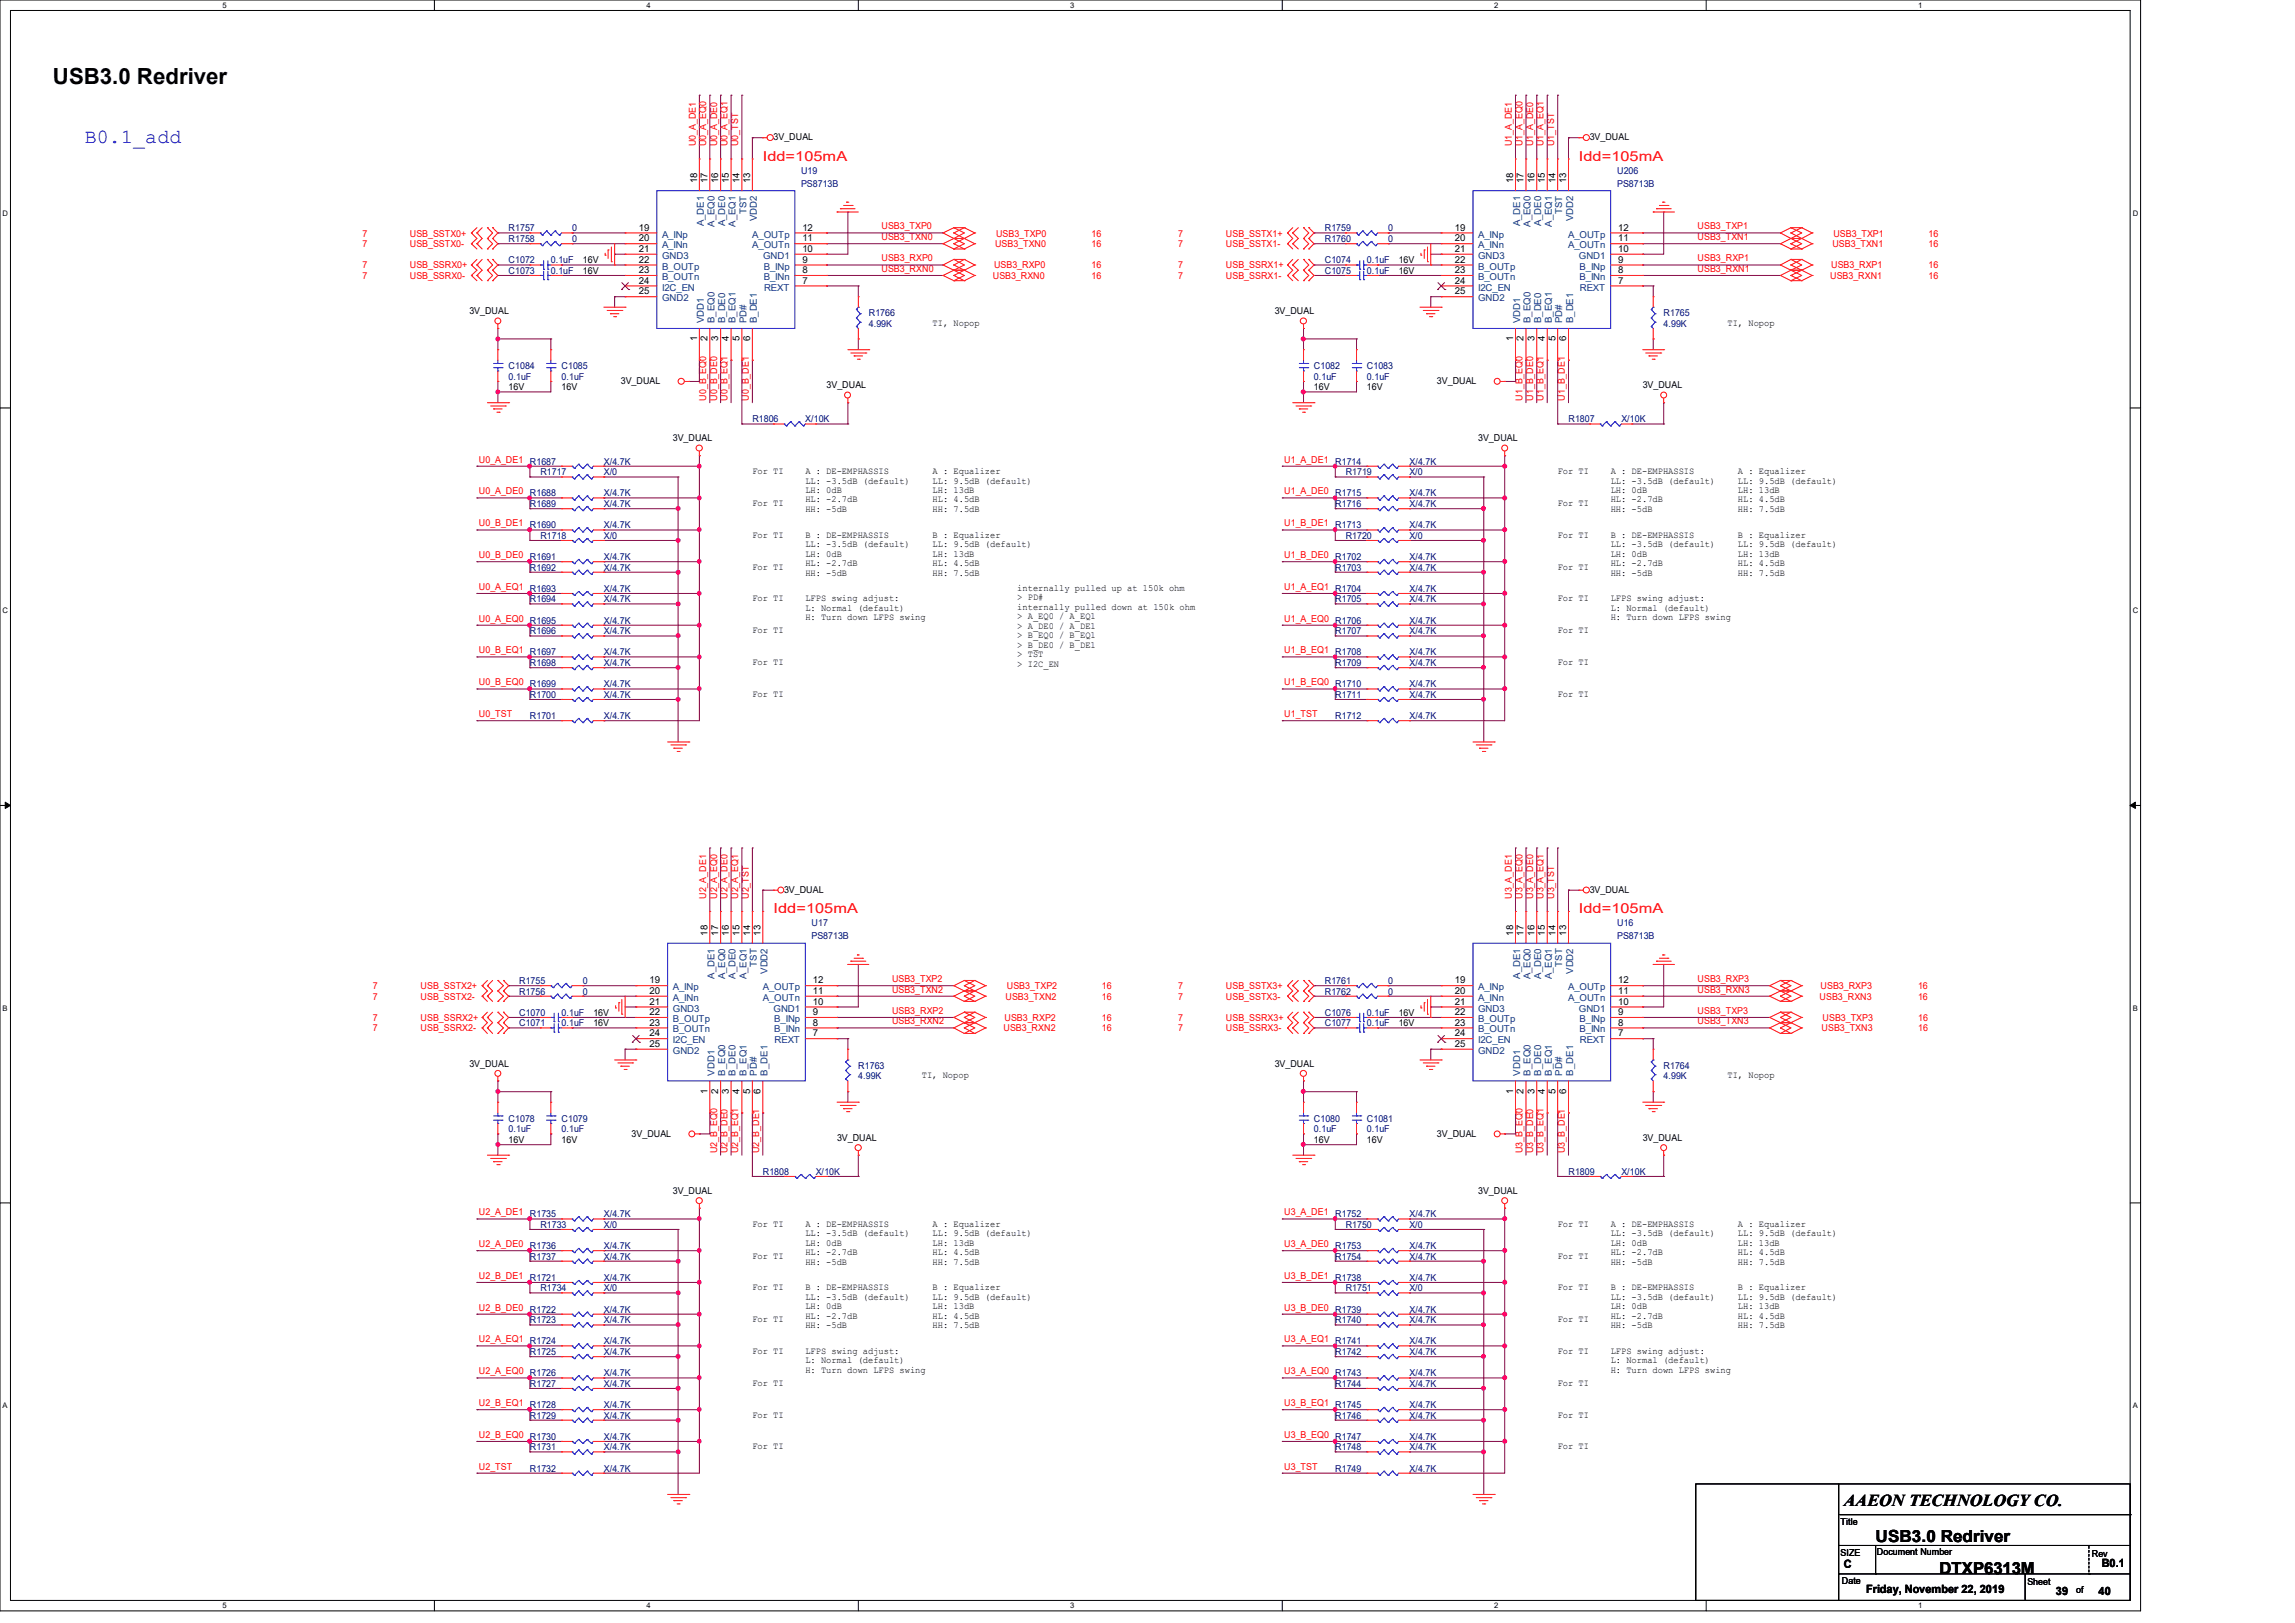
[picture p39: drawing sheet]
<svg xmlns="http://www.w3.org/2000/svg" width="297mm" height="210mm" viewBox="0 0 297 210" stroke-linecap="round" stroke-linejoin="round" font-family="sans-serif">
<defs><g id="words">
<text font-size="2.9" x="6.9" y="10.9">USB3.0 Redriver</text>
<text font-size="2.6" fill="#00f" x="11" y="18.5">B0.1_add</text>
<g font-size="2.2">
<text x="238.6" y="194.8">AAEON TECHNOLOGY CO.</text>
<text x="242.7" y="199.5">USB3.0 Redriver</text>
<text x="251" y="203.6">DTXP6313M</text>
</g>
<g font-size="1.8" fill="#f00">
<text x="98.7" y="20.8">Idd=105mA</text>
<text x="204.3" y="20.8">Idd=105mA</text>
<text x="100.1" y="118.2">Idd=105mA</text>
<text x="204.3" y="118.2">Idd=105mA</text>
</g>
<g font-size="1.5">
<text x="238.6" y="202.9">C</text>
<text x="272" y="202.8">B0.1</text>
<text x="241.5" y="206.1">Friday, November 22, 2019</text>
<text x="266.1" y="206.4">39</text>
<text x="271.6" y="206.4">40</text>
</g>
<g font-size="1.2" fill="#f00">
<text x="90" y="18.9" transform="rotate(-90 90 18.9)">U0_A_DE1</text>
<text x="91.4" y="18.9" transform="rotate(-90 91.4 18.9)">U0_A_EQ0</text>
<text x="92.8" y="18.9" transform="rotate(-90 92.8 18.9)">U0_A_DE0</text>
<text x="94.1" y="18.9" transform="rotate(-90 94.1 18.9)">U0_A_EQ1</text>
<text x="95.5" y="18.9" transform="rotate(-90 95.5 18.9)">U0_TST</text>
<text x="195.7" y="18.9" transform="rotate(-90 195.7 18.9)">U1_A_DE1</text>
<text x="197" y="18.9" transform="rotate(-90 197 18.9)">U1_A_EQ0</text>
<text x="198.4" y="18.9" transform="rotate(-90 198.4 18.9)">U1_A_DE0</text>
<text x="199.8" y="18.9" transform="rotate(-90 199.8 18.9)">U1_A_EQ1</text>
<text x="201.1" y="18.9" transform="rotate(-90 201.1 18.9)">U1_TST</text>
<text x="114.1" y="29.7">USB3_TXP0</text>
<text x="219.7" y="29.7">USB3_TXP1</text>
<text x="46.9" y="34.7">7</text>
<text x="46.9" y="32">7</text>
<text x="46.9" y="30.6">7</text>
<text x="53" y="34.7">USB_SSRX0+</text>
<text x="53" y="32">USB_SSTX0-</text>
<text x="53" y="30.6">USB_SSTX0+</text>
<text x="114.1" y="35.2">USB3_RXN0</text>
<text x="114.1" y="31.1">USB3_TXN0</text>
<text x="114.1" y="33.8">USB3_RXP0</text>
<text x="128.6" y="34.7">USB3_RXP0</text>
<text x="128.8" y="32">USB3_TXN0</text>
<text x="128.9" y="30.6">USB3_TXP0</text>
<text x="141.3" y="34.7">16</text>
<text x="141.3" y="32">16</text>
<text x="141.3" y="30.6">16</text>
<text x="152.5" y="34.7">7</text>
<text x="152.5" y="32">7</text>
<text x="152.5" y="30.6">7</text>
<text x="158.7" y="34.7">USB_SSRX1+</text>
<text x="158.7" y="32">USB_SSTX1-</text>
<text x="158.7" y="30.6">USB_SSTX1+</text>
<text x="219.7" y="35.2">USB3_RXN1</text>
<text x="219.7" y="31.1">USB3_TXN1</text>
<text x="219.7" y="33.8">USB3_RXP1</text>
<text x="237" y="34.7">USB3_RXP1</text>
<text x="237.1" y="32">USB3_TXN1</text>
<text x="237.3" y="30.6">USB3_TXP1</text>
<text x="249.6" y="32">16</text>
<text x="249.6" y="30.6">16</text>
<text x="249.6" y="34.7">16</text>
<text x="46.9" y="36.1">7</text>
<text x="53" y="36.1">USB_SSRX0-</text>
<text x="128.5" y="36.1">USB3_RXN0</text>
<text x="141.3" y="36.1">16</text>
<text x="152.5" y="36.1">7</text>
<text x="158.7" y="36.1">USB_SSRX1-</text>
<text x="236.8" y="36.1">USB3_RXN1</text>
<text x="249.6" y="36.1">16</text>
<text x="91.4" y="51.9" transform="rotate(-90 91.4 51.9)">U0_B_EQ0</text>
<text x="92.8" y="51.9" transform="rotate(-90 92.8 51.9)">U0_B_DE0</text>
<text x="94.1" y="51.9" transform="rotate(-90 94.1 51.9)">U0_B_EQ1</text>
<text x="96.9" y="51.9" transform="rotate(-90 96.9 51.9)">U0_B_DE1</text>
<text x="197" y="51.9" transform="rotate(-90 197 51.9)">U1_B_EQ0</text>
<text x="198.4" y="51.9" transform="rotate(-90 198.4 51.9)">U1_B_DE0</text>
<text x="199.8" y="51.9" transform="rotate(-90 199.8 51.9)">U1_B_EQ1</text>
<text x="202.5" y="51.9" transform="rotate(-90 202.5 51.9)">U1_B_DE1</text>
<text x="62" y="59.9">U0_A_DE1 R1687</text>
<text x="166.2" y="59.9">U1_A_DE1 R1714</text>
<text x="62" y="64">U0_A_DE0 R1688</text>
<text x="166.2" y="64">U1_A_DE0 R1715</text>
<text x="62" y="68.1">U0_B_DE1 R1690</text>
<text x="166.2" y="68.1">U1_B_DE1 R1713</text>
<text x="62" y="72.2">U0_B_DE0 R1691</text>
<text x="62" y="76.3">U0_A_EQ1 R1693</text>
<text x="166.2" y="72.2">U1_B_DE0 R1702</text>
<text x="166.2" y="76.3">U1_A_EQ1 R1704</text>
<text x="62" y="80.4">U0_A_EQ0 R1695</text>
<text x="166.2" y="80.4">U1_A_EQ0 R1706</text>
<text x="62" y="88.7">U0_B_EQ0 R1699</text>
<text x="62" y="84.5">U0_B_EQ1 R1697</text>
<text x="166.2" y="88.7">U1_B_EQ0 R1710</text>
<text x="166.2" y="84.5">U1_B_EQ1 R1708</text>
<text x="62" y="92.8">U0_TST</text>
<text x="166.2" y="92.8">U1_TST</text>
<text x="91.4" y="116.3" transform="rotate(-90 91.4 116.3)">U2_A_DE1</text>
<text x="92.8" y="116.3" transform="rotate(-90 92.8 116.3)">U2_A_EQ0</text>
<text x="94.1" y="116.3" transform="rotate(-90 94.1 116.3)">U2_A_DE0</text>
<text x="95.5" y="116.3" transform="rotate(-90 95.5 116.3)">U2_A_EQ1</text>
<text x="96.9" y="116.3" transform="rotate(-90 96.9 116.3)">U2_TST</text>
<text x="195.7" y="116.3" transform="rotate(-90 195.7 116.3)">U3_A_DE1</text>
<text x="197" y="116.3" transform="rotate(-90 197 116.3)">U3_A_EQ0</text>
<text x="198.4" y="116.3" transform="rotate(-90 198.4 116.3)">U3_A_DE0</text>
<text x="199.8" y="116.3" transform="rotate(-90 199.8 116.3)">U3_A_EQ1</text>
<text x="201.1" y="116.3" transform="rotate(-90 201.1 116.3)">U3_TST</text>
<text x="48.3" y="129.4">7</text>
<text x="48.3" y="128">7</text>
<text x="54.4" y="129.4">USB_SSTX2-</text>
<text x="54.4" y="128">USB_SSTX2+</text>
<text x="115.4" y="128.4">USB3_TXN2</text>
<text x="115.4" y="127.1">USB3_TXP2</text>
<text x="115.4" y="131.2">USB3_RXP2</text>
<text x="130.1" y="129.4">USB3_TXN2</text>
<text x="130.3" y="128">USB3_TXP2</text>
<text x="142.6" y="128">16</text>
<text x="142.6" y="129.4">16</text>
<text x="152.5" y="129.4">7</text>
<text x="152.5" y="128">7</text>
<text x="158.7" y="129.4">USB_SSTX3-</text>
<text x="158.7" y="128">USB_SSTX3+</text>
<text x="219.7" y="128.4">USB3_RXN3</text>
<text x="219.7" y="127.1">USB3_RXP3</text>
<text x="219.7" y="131.2">USB3_TXP3</text>
<text x="235.5" y="129.4">USB3_RXN3</text>
<text x="235.6" y="128">USB3_RXP3</text>
<text x="248.2" y="129.4">16</text>
<text x="248.2" y="128">16</text>
<text x="48.3" y="133.5">7</text>
<text x="48.3" y="132.1">7</text>
<text x="54.4" y="133.5">USB_SSRX2-</text>
<text x="54.4" y="132.1">USB_SSRX2+</text>
<text x="115.4" y="132.5">USB3_RXN2</text>
<text x="129.9" y="133.5">USB3_RXN2</text>
<text x="130" y="132.1">USB3_RXP2</text>
<text x="142.6" y="133.5">16</text>
<text x="142.6" y="132.1">16</text>
<text x="152.5" y="133.5">7</text>
<text x="152.5" y="132.1">7</text>
<text x="158.7" y="133.5">USB_SSRX3-</text>
<text x="158.7" y="132.1">USB_SSRX3+</text>
<text x="219.7" y="132.5">USB3_TXN3</text>
<text x="235.7" y="133.5">USB3_TXN3</text>
<text x="235.9" y="132.1">USB3_TXP3</text>
<text x="248.2" y="133.5">16</text>
<text x="248.2" y="132.1">16</text>
<text x="92.8" y="149.2" transform="rotate(-90 92.8 149.2)">U2_B_EQ0</text>
<text x="94.1" y="149.2" transform="rotate(-90 94.1 149.2)">U2_B_DE0</text>
<text x="95.5" y="149.2" transform="rotate(-90 95.5 149.2)">U2_B_EQ1</text>
<text x="98.3" y="149.2" transform="rotate(-90 98.3 149.2)">U2_B_DE1</text>
<text x="197" y="149.2" transform="rotate(-90 197 149.2)">U3_B_EQ0</text>
<text x="198.4" y="149.2" transform="rotate(-90 198.4 149.2)">U3_B_DE0</text>
<text x="199.8" y="149.2" transform="rotate(-90 199.8 149.2)">U3_B_EQ1</text>
<text x="202.5" y="149.2" transform="rotate(-90 202.5 149.2)">U3_B_DE1</text>
<text x="62" y="157.3">U2_A_DE1 R1735</text>
<text x="62" y="161.4">U2_A_DE0 R1736</text>
<text x="166.2" y="157.3">U3_A_DE1 R1752</text>
<text x="166.2" y="161.4">U3_A_DE0 R1753</text>
<text x="62" y="165.5">U2_B_DE1 R1721</text>
<text x="166.2" y="165.5">U3_B_DE1 R1738</text>
<text x="62" y="169.6">U2_B_DE0 R1722</text>
<text x="62" y="173.7">U2_A_EQ1 R1724</text>
<text x="166.2" y="169.6">U3_B_DE0 R1739</text>
<text x="166.2" y="173.7">U3_A_EQ1 R1741</text>
<text x="62" y="177.8">U2_A_EQ0 R1726</text>
<text x="166.2" y="177.8">U3_A_EQ0 R1743</text>
<text x="62" y="181.9">U2_B_EQ1 R1728</text>
<text x="166.2" y="181.9">U3_B_EQ1 R1745</text>
<text x="62" y="186.1">U2_B_EQ0 R1730</text>
<text x="62" y="190.2">U2_TST</text>
<text x="166.2" y="186.1">U3_B_EQ0 R1747</text>
<text x="166.2" y="190.2">U3_TST</text>
</g>
<g font-size="1.2">
<text x="90.2" y="23.7" transform="rotate(-90 90.2 23.7)">18</text>
<text x="91.6" y="23.7" transform="rotate(-90 91.6 23.7)">17</text>
<text x="93" y="23.7" transform="rotate(-90 93 23.7)">16</text>
<text x="94.3" y="23.7" transform="rotate(-90 94.3 23.7)">15</text>
<text x="95.7" y="23.7" transform="rotate(-90 95.7 23.7)">14</text>
<text x="97.1" y="23.7" transform="rotate(-90 97.1 23.7)">13</text>
<text x="100.1" y="18.1">3V_DUAL</text>
<text x="195.8" y="23.7" transform="rotate(-90 195.8 23.7)">18</text>
<text x="197.2" y="23.7" transform="rotate(-90 197.2 23.7)">17</text>
<text x="198.6" y="23.7" transform="rotate(-90 198.6 23.7)">16</text>
<text x="199.9" y="23.7" transform="rotate(-90 199.9 23.7)">15</text>
<text x="201.3" y="23.7" transform="rotate(-90 201.3 23.7)">14</text>
<text x="202.7" y="23.7" transform="rotate(-90 202.7 23.7)">13</text>
<text x="205.7" y="18.1">3V_DUAL</text>
<text x="82.7" y="29.8">19</text>
<text x="103.8" y="29.8">12</text>
<text x="188.3" y="29.8">19</text>
<text x="209.4" y="29.8">12</text>
<text x="75.4" y="34">16V</text>
<text x="75.4" y="35.4">16V</text>
<text x="82.7" y="31.2">20</text>
<text x="82.7" y="32.6">21</text>
<text x="82.7" y="34">22</text>
<text x="82.7" y="35.3">23</text>
<text x="103.8" y="35.3">8</text>
<text x="103.8" y="34">9</text>
<text x="103.8" y="32.6">10</text>
<text x="103.8" y="31.2">11</text>
<text x="181" y="34">16V</text>
<text x="181" y="35.4">16V</text>
<text x="188.3" y="31.2">20</text>
<text x="188.3" y="32.6">21</text>
<text x="188.3" y="34">22</text>
<text x="188.3" y="35.3">23</text>
<text x="209.4" y="35.3">8</text>
<text x="209.4" y="34">9</text>
<text x="209.4" y="32.6">10</text>
<text x="209.4" y="31.2">11</text>
<text x="60.7" y="40.6">3V_DUAL</text>
<text x="82.7" y="36.7">24</text>
<text x="82.7" y="38.1">25</text>
<text x="103.8" y="36.7">7</text>
<text x="165" y="40.6">3V_DUAL</text>
<text x="188.3" y="36.7">24</text>
<text x="188.3" y="38.1">25</text>
<text x="209.4" y="36.7">7</text>
<text x="90.2" y="44.2" transform="rotate(-90 90.2 44.2)">1</text>
<text x="91.6" y="44.2" transform="rotate(-90 91.6 44.2)">2</text>
<text x="93" y="44.2" transform="rotate(-90 93 44.2)">3</text>
<text x="94.3" y="44.2" transform="rotate(-90 94.3 44.2)">4</text>
<text x="95.7" y="44.2" transform="rotate(-90 95.7 44.2)">5</text>
<text x="97.1" y="44.2" transform="rotate(-90 97.1 44.2)">6</text>
<text x="120.7" y="42.2">TI, Nopop</text>
<text x="195.8" y="44.2" transform="rotate(-90 195.8 44.2)">1</text>
<text x="197.2" y="44.2" transform="rotate(-90 197.2 44.2)">2</text>
<text x="198.6" y="44.2" transform="rotate(-90 198.6 44.2)">3</text>
<text x="199.9" y="44.2" transform="rotate(-90 199.9 44.2)">4</text>
<text x="201.3" y="44.2" transform="rotate(-90 201.3 44.2)">5</text>
<text x="202.7" y="44.2" transform="rotate(-90 202.7 44.2)">6</text>
<text x="223.6" y="42.2">TI, Nopop</text>
<text x="65.8" y="50.5">16V</text>
<text x="72.7" y="50.5">16V</text>
<text x="80.3" y="49.7">3V_DUAL</text>
<text x="107" y="50.2">3V_DUAL</text>
<text x="170" y="50.5">16V</text>
<text x="176.9" y="50.5">16V</text>
<text x="186" y="49.7">3V_DUAL</text>
<text x="212.6" y="50.2">3V_DUAL</text>
<text x="87.1" y="57.1">3V_DUAL</text>
<text x="191.3" y="57.1">3V_DUAL</text>
<text x="97.4" y="61.3">For TI</text>
<text x="97.4" y="65.4">For TI</text>
<text x="104.2" y="61.3">A : DE-EMPHASSIS</text>
<text x="104.2" y="62.6">LL: -3.5dB (default)</text>
<text x="104.2" y="63.8">LH: 0dB</text>
<text x="104.2" y="65">HL: -2.7dB</text>
<text x="120.7" y="61.3">A : Equalizer</text>
<text x="120.7" y="62.6">LL: 9.5dB (default)</text>
<text x="120.7" y="63.8">LH: 13dB</text>
<text x="120.7" y="65">HL: 4.5dB</text>
<text x="201.6" y="61.3">For TI</text>
<text x="201.6" y="65.4">For TI</text>
<text x="208.5" y="61.3">A : DE-EMPHASSIS</text>
<text x="208.5" y="62.6">LL: -3.5dB (default)</text>
<text x="208.5" y="63.8">LH: 0dB</text>
<text x="208.5" y="65">HL: -2.7dB</text>
<text x="224.9" y="61.3">A : Equalizer</text>
<text x="224.9" y="62.6">LL: 9.5dB (default)</text>
<text x="224.9" y="63.8">LH: 13dB</text>
<text x="224.9" y="65">HL: 4.5dB</text>
<text x="97.4" y="69.6">For TI</text>
<text x="104.2" y="66.3">HH: -5dB</text>
<text x="104.2" y="69.6">B : DE-EMPHASSIS</text>
<text x="104.2" y="70.8">LL: -3.5dB (default)</text>
<text x="120.7" y="66.3">HH: 7.5dB</text>
<text x="120.7" y="69.6">B : Equalizer</text>
<text x="120.7" y="70.8">LL: 9.5dB (default)</text>
<text x="201.6" y="69.6">For TI</text>
<text x="208.5" y="66.3">HH: -5dB</text>
<text x="208.5" y="69.6">B : DE-EMPHASSIS</text>
<text x="208.5" y="70.8">LL: -3.5dB (default)</text>
<text x="224.9" y="66.3">HH: 7.5dB</text>
<text x="224.9" y="69.6">B : Equalizer</text>
<text x="224.9" y="70.8">LL: 9.5dB (default)</text>
<text x="97.4" y="73.7">For TI</text>
<text x="97.4" y="77.8">For TI</text>
<text x="104.2" y="72.1">LH: 0dB</text>
<text x="104.2" y="73.3">HL: -2.7dB</text>
<text x="104.2" y="74.5">HH: -5dB</text>
<text x="104.2" y="77.8">LFPS swing adjust:</text>
<text x="120.7" y="72.1">LH: 13dB</text>
<text x="120.7" y="73.3">HL: 4.5dB</text>
<text x="120.7" y="74.5">HH: 7.5dB</text>
<text x="131.7" y="76.5">internally pulled up at 150k ohm</text>
<text x="131.7" y="77.7">&gt; PD#</text>
<text x="201.6" y="73.7">For TI</text>
<text x="201.6" y="77.8">For TI</text>
<text x="208.5" y="72.1">LH: 0dB</text>
<text x="208.5" y="73.3">HL: -2.7dB</text>
<text x="208.5" y="74.5">HH: -5dB</text>
<text x="208.5" y="77.8">LFPS swing adjust:</text>
<text x="224.9" y="72.1">LH: 13dB</text>
<text x="224.9" y="73.3">HL: 4.5dB</text>
<text x="224.9" y="74.5">HH: 7.5dB</text>
<text x="97.4" y="81.9">For TI</text>
<text x="104.2" y="79">L: Normal (default)</text>
<text x="104.2" y="80.3">H: Turn down LFPS swing</text>
<text x="131.7" y="78.9">internally pulled down at 150k ohm</text>
<text x="131.7" y="80.1">&gt; A_EQ0 / A_EQ1</text>
<text x="131.7" y="81.4">&gt; A_DE0 / A_DE1</text>
<text x="131.7" y="82.6">&gt; B_EQ0 / B_EQ1</text>
<text x="131.7" y="83.8">&gt; B_DE0 / B_DE1</text>
<text x="201.6" y="81.9">For TI</text>
<text x="208.5" y="79">L: Normal (default)</text>
<text x="208.5" y="80.3">H: Turn down LFPS swing</text>
<text x="97.4" y="86">For TI</text>
<text x="131.7" y="85">&gt; TST</text>
<text x="131.7" y="86.3">&gt; I2C_EN</text>
<text x="201.6" y="86">For TI</text>
<text x="97.4" y="90.2">For TI</text>
<text x="201.6" y="90.2">For TI</text>
<text x="101.5" y="115.5">3V_DUAL</text>
<text x="205.7" y="115.5">3V_DUAL</text>
<text x="91.6" y="121.1" transform="rotate(-90 91.6 121.1)">18</text>
<text x="93" y="121.1" transform="rotate(-90 93 121.1)">17</text>
<text x="94.3" y="121.1" transform="rotate(-90 94.3 121.1)">16</text>
<text x="95.7" y="121.1" transform="rotate(-90 95.7 121.1)">15</text>
<text x="97.1" y="121.1" transform="rotate(-90 97.1 121.1)">14</text>
<text x="98.4" y="121.1" transform="rotate(-90 98.4 121.1)">13</text>
<text x="195.8" y="121.1" transform="rotate(-90 195.8 121.1)">18</text>
<text x="197.2" y="121.1" transform="rotate(-90 197.2 121.1)">17</text>
<text x="198.6" y="121.1" transform="rotate(-90 198.6 121.1)">16</text>
<text x="199.9" y="121.1" transform="rotate(-90 199.9 121.1)">15</text>
<text x="201.3" y="121.1" transform="rotate(-90 201.3 121.1)">14</text>
<text x="202.7" y="121.1" transform="rotate(-90 202.7 121.1)">13</text>
<text x="76.8" y="131.4">16V</text>
<text x="84.1" y="127.3">19</text>
<text x="84.1" y="128.6">20</text>
<text x="84.1" y="130">21</text>
<text x="84.1" y="131.4">22</text>
<text x="105.2" y="131.4">9</text>
<text x="105.2" y="130">10</text>
<text x="105.2" y="128.6">11</text>
<text x="105.2" y="127.3">12</text>
<text x="181" y="131.4">16V</text>
<text x="188.3" y="127.3">19</text>
<text x="188.3" y="128.6">20</text>
<text x="188.3" y="130">21</text>
<text x="188.3" y="131.4">22</text>
<text x="209.4" y="131.4">9</text>
<text x="209.4" y="130">10</text>
<text x="209.4" y="128.6">11</text>
<text x="209.4" y="127.3">12</text>
<text x="76.8" y="132.8">16V</text>
<text x="84.1" y="132.7">23</text>
<text x="84.1" y="134.1">24</text>
<text x="84.1" y="135.5">25</text>
<text x="105.2" y="134.1">7</text>
<text x="105.2" y="132.7">8</text>
<text x="181" y="132.8">16V</text>
<text x="188.3" y="132.7">23</text>
<text x="188.3" y="134.1">24</text>
<text x="188.3" y="135.5">25</text>
<text x="209.4" y="134.1">7</text>
<text x="209.4" y="132.7">8</text>
<text x="60.7" y="138">3V_DUAL</text>
<text x="91.6" y="141.5" transform="rotate(-90 91.6 141.5)">1</text>
<text x="93" y="141.5" transform="rotate(-90 93 141.5)">2</text>
<text x="94.3" y="141.5" transform="rotate(-90 94.3 141.5)">3</text>
<text x="95.7" y="141.5" transform="rotate(-90 95.7 141.5)">4</text>
<text x="97.1" y="141.5" transform="rotate(-90 97.1 141.5)">5</text>
<text x="98.4" y="141.5" transform="rotate(-90 98.4 141.5)">6</text>
<text x="119.3" y="139.5">TI, Nopop</text>
<text x="165" y="138">3V_DUAL</text>
<text x="195.8" y="141.5" transform="rotate(-90 195.8 141.5)">1</text>
<text x="197.2" y="141.5" transform="rotate(-90 197.2 141.5)">2</text>
<text x="198.6" y="141.5" transform="rotate(-90 198.6 141.5)">3</text>
<text x="199.9" y="141.5" transform="rotate(-90 199.9 141.5)">4</text>
<text x="201.3" y="141.5" transform="rotate(-90 201.3 141.5)">5</text>
<text x="202.7" y="141.5" transform="rotate(-90 202.7 141.5)">6</text>
<text x="223.6" y="139.5">TI, Nopop</text>
<text x="65.8" y="147.9">16V</text>
<text x="72.7" y="147.9">16V</text>
<text x="81.7" y="147.1">3V_DUAL</text>
<text x="108.3" y="147.6">3V_DUAL</text>
<text x="170" y="147.9">16V</text>
<text x="176.9" y="147.9">16V</text>
<text x="186" y="147.1">3V_DUAL</text>
<text x="212.6" y="147.6">3V_DUAL</text>
<text x="87.1" y="154.5">3V_DUAL</text>
<text x="191.3" y="154.5">3V_DUAL</text>
<text x="97.4" y="158.7">For TI</text>
<text x="104.2" y="158.7">A : DE-EMPHASSIS</text>
<text x="104.2" y="160">LL: -3.5dB (default)</text>
<text x="104.2" y="161.2">LH: 0dB</text>
<text x="120.7" y="158.7">A : Equalizer</text>
<text x="120.7" y="160">LL: 9.5dB (default)</text>
<text x="120.7" y="161.2">LH: 13dB</text>
<text x="201.6" y="158.7">For TI</text>
<text x="208.5" y="158.7">A : DE-EMPHASSIS</text>
<text x="208.5" y="160">LL: -3.5dB (default)</text>
<text x="208.5" y="161.2">LH: 0dB</text>
<text x="224.9" y="158.7">A : Equalizer</text>
<text x="224.9" y="160">LL: 9.5dB (default)</text>
<text x="224.9" y="161.2">LH: 13dB</text>
<text x="97.4" y="167">For TI</text>
<text x="97.4" y="162.9">For TI</text>
<text x="104.2" y="162.4">HL: -2.7dB</text>
<text x="104.2" y="163.7">HH: -5dB</text>
<text x="104.2" y="167">B : DE-EMPHASSIS</text>
<text x="120.7" y="162.4">HL: 4.5dB</text>
<text x="120.7" y="163.7">HH: 7.5dB</text>
<text x="120.7" y="167">B : Equalizer</text>
<text x="201.6" y="167">For TI</text>
<text x="201.6" y="162.9">For TI</text>
<text x="208.5" y="162.4">HL: -2.7dB</text>
<text x="208.5" y="163.7">HH: -5dB</text>
<text x="208.5" y="167">B : DE-EMPHASSIS</text>
<text x="224.9" y="162.4">HL: 4.5dB</text>
<text x="224.9" y="163.7">HH: 7.5dB</text>
<text x="224.9" y="167">B : Equalizer</text>
<text x="97.4" y="171.1">For TI</text>
<text x="104.2" y="168.2">LL: -3.5dB (default)</text>
<text x="104.2" y="169.4">LH: 0dB</text>
<text x="104.2" y="170.6">HL: -2.7dB</text>
<text x="104.2" y="171.9">HH: -5dB</text>
<text x="120.7" y="168.2">LL: 9.5dB (default)</text>
<text x="120.7" y="169.4">LH: 13dB</text>
<text x="120.7" y="170.6">HL: 4.5dB</text>
<text x="120.7" y="171.9">HH: 7.5dB</text>
<text x="201.6" y="171.1">For TI</text>
<text x="208.5" y="168.2">LL: -3.5dB (default)</text>
<text x="208.5" y="169.4">LH: 0dB</text>
<text x="208.5" y="170.6">HL: -2.7dB</text>
<text x="208.5" y="171.9">HH: -5dB</text>
<text x="224.9" y="168.2">LL: 9.5dB (default)</text>
<text x="224.9" y="169.4">LH: 13dB</text>
<text x="224.9" y="170.6">HL: 4.5dB</text>
<text x="224.9" y="171.9">HH: 7.5dB</text>
<text x="97.4" y="175.2">For TI</text>
<text x="97.4" y="179.3">For TI</text>
<text x="104.2" y="175.2">LFPS swing adjust:</text>
<text x="104.2" y="176.4">L: Normal (default)</text>
<text x="104.2" y="177.6">H: Turn down LFPS swing</text>
<text x="201.6" y="175.2">For TI</text>
<text x="201.6" y="179.3">For TI</text>
<text x="208.5" y="175.2">LFPS swing adjust:</text>
<text x="208.5" y="176.4">L: Normal (default)</text>
<text x="208.5" y="177.6">H: Turn down LFPS swing</text>
<text x="97.4" y="183.4">For TI</text>
<text x="201.6" y="183.4">For TI</text>
<text x="97.4" y="187.5">For TI</text>
<text x="201.6" y="187.5">For TI</text>
<text x="238.2" y="197.4">Title</text>
<text x="238.2" y="201.4">SIZE</text>
<text x="242.9" y="201.3">Document Number</text>
<text x="270.7" y="201.5">Rev</text>
<text x="238.4" y="204.9">Date</text>
<text x="262.4" y="205.1">Sheet</text>
<text x="268.7" y="206.2">of</text>
</g>
<g font-size="1.2" fill="#000080">
<text x="103.7" y="22.5">U19</text>
<text x="209.3" y="22.5">U206</text>
<text x="65.8" y="29.9">R1757</text>
<text x="74" y="29.9">0</text>
<text x="103.7" y="24.2">PS8713B</text>
<text x="171.4" y="29.9">R1759</text>
<text x="179.7" y="29.9">0</text>
<text x="209.3" y="24.2">PS8713B</text>
<text x="65.8" y="34">C1072</text>
<text x="65.8" y="35.4">C1073</text>
<text x="65.8" y="31.3">R1758</text>
<text x="71.3" y="34">0.1uF</text>
<text x="71.3" y="35.4">0.1uF</text>
<text x="74" y="31.3">0</text>
<text x="171.4" y="31.3">R1760</text>
<text x="171.4" y="34">C1074</text>
<text x="171.4" y="35.4">C1075</text>
<text x="176.9" y="34">0.1uF</text>
<text x="176.9" y="35.4">0.1uF</text>
<text x="179.7" y="31.3">0</text>
<text x="112.4" y="40.9">R1766</text>
<text x="215.3" y="40.9">R1765</text>
<text x="65.8" y="47.8">C1084</text>
<text x="72.7" y="47.8">C1085</text>
<text x="112.4" y="42.3">4.99K</text>
<text x="170" y="47.8">C1082</text>
<text x="176.9" y="47.8">C1083</text>
<text x="215.3" y="42.3">4.99K</text>
<text x="65.8" y="49.1">0.1uF</text>
<text x="72.7" y="49.1">0.1uF</text>
<text x="170" y="49.1">0.1uF</text>
<text x="176.9" y="49.1">0.1uF</text>
<text x="97.4" y="54.6">R1806</text>
<text x="104.2" y="54.6">X/10K</text>
<text x="203" y="54.6">R1807</text>
<text x="209.8" y="54.6">X/10K</text>
<text x="68.6" y="65.6">R1689</text>
<text x="69.9" y="61.5">R1717</text>
<text x="78.1" y="64.2">X/4.7K</text>
<text x="78.1" y="60.1">X/4.7K</text>
<text x="78.1" y="65.6">X/4.7K</text>
<text x="78.2" y="61.5">X/0</text>
<text x="172.8" y="65.6">R1716</text>
<text x="174.2" y="61.5">R1719</text>
<text x="182.4" y="61.5">X/0</text>
<text x="182.4" y="65.6">X/4.7K</text>
<text x="182.4" y="60.1">X/4.7K</text>
<text x="182.4" y="64.2">X/4.7K</text>
<text x="69.9" y="69.7">R1718</text>
<text x="78.1" y="68.3">X/4.7K</text>
<text x="78.2" y="69.7">X/0</text>
<text x="174.2" y="69.7">R1720</text>
<text x="182.4" y="69.7">X/0</text>
<text x="182.4" y="68.3">X/4.7K</text>
<text x="68.6" y="73.8">R1692</text>
<text x="68.6" y="77.9">R1694</text>
<text x="78.1" y="73.8">X/4.7K</text>
<text x="78.1" y="77.9">X/4.7K</text>
<text x="78.1" y="72.4">X/4.7K</text>
<text x="78.1" y="76.6">X/4.7K</text>
<text x="172.8" y="73.8">R1703</text>
<text x="172.8" y="77.9">R1705</text>
<text x="182.4" y="72.4">X/4.7K</text>
<text x="182.4" y="73.8">X/4.7K</text>
<text x="182.4" y="76.6">X/4.7K</text>
<text x="182.4" y="77.9">X/4.7K</text>
<text x="68.6" y="82">R1696</text>
<text x="78.1" y="82">X/4.7K</text>
<text x="78.1" y="80.7">X/4.7K</text>
<text x="172.8" y="82">R1707</text>
<text x="182.4" y="80.7">X/4.7K</text>
<text x="182.4" y="82">X/4.7K</text>
<text x="68.6" y="86.1">R1698</text>
<text x="78.1" y="86.1">X/4.7K</text>
<text x="78.1" y="84.8">X/4.7K</text>
<text x="78.1" y="88.9">X/4.7K</text>
<text x="172.8" y="86.1">R1709</text>
<text x="182.4" y="84.8">X/4.7K</text>
<text x="182.4" y="86.1">X/4.7K</text>
<text x="182.4" y="88.9">X/4.7K</text>
<text x="68.6" y="93">R1701</text>
<text x="68.6" y="90.3">R1700</text>
<text x="78.1" y="93">X/4.7K</text>
<text x="78.1" y="90.3">X/4.7K</text>
<text x="172.8" y="90.3">R1711</text>
<text x="172.8" y="93">R1712</text>
<text x="182.4" y="90.3">X/4.7K</text>
<text x="182.4" y="93">X/4.7K</text>
<text x="105" y="119.9">U17</text>
<text x="209.3" y="119.9">U16</text>
<text x="105" y="121.5">PS8713B</text>
<text x="209.3" y="121.5">PS8713B</text>
<text x="67.2" y="127.3">R1755</text>
<text x="67.2" y="128.7">R1756</text>
<text x="67.2" y="131.4">C1070</text>
<text x="72.7" y="131.4">0.1uF</text>
<text x="75.4" y="127.3">0</text>
<text x="75.4" y="128.7">0</text>
<text x="171.4" y="131.4">C1076</text>
<text x="171.4" y="127.3">R1761</text>
<text x="171.4" y="128.7">R1762</text>
<text x="176.9" y="131.4">0.1uF</text>
<text x="179.7" y="127.3">0</text>
<text x="179.7" y="128.7">0</text>
<text x="67.2" y="132.8">C1071</text>
<text x="72.7" y="132.8">0.1uF</text>
<text x="171.4" y="132.8">C1077</text>
<text x="176.9" y="132.8">0.1uF</text>
<text x="111.1" y="138.3">R1763</text>
<text x="111.1" y="139.7">4.99K</text>
<text x="215.3" y="138.3">R1764</text>
<text x="215.3" y="139.7">4.99K</text>
<text x="65.8" y="145.2">C1078</text>
<text x="65.8" y="146.5">0.1uF</text>
<text x="72.7" y="145.2">C1079</text>
<text x="72.7" y="146.5">0.1uF</text>
<text x="170" y="145.2">C1080</text>
<text x="170" y="146.5">0.1uF</text>
<text x="176.9" y="145.2">C1081</text>
<text x="176.9" y="146.5">0.1uF</text>
<text x="98.7" y="152">R1808</text>
<text x="105.6" y="152">X/10K</text>
<text x="203" y="152">R1809</text>
<text x="209.8" y="152">X/10K</text>
<text x="69.9" y="158.9">R1733</text>
<text x="78.1" y="161.6">X/4.7K</text>
<text x="78.1" y="157.5">X/4.7K</text>
<text x="78.2" y="158.9">X/0</text>
<text x="174.2" y="158.9">R1750</text>
<text x="182.4" y="158.9">X/0</text>
<text x="182.4" y="157.5">X/4.7K</text>
<text x="182.4" y="161.6">X/4.7K</text>
<text x="68.6" y="163">R1737</text>
<text x="69.9" y="167.1">R1734</text>
<text x="78.1" y="163">X/4.7K</text>
<text x="78.1" y="165.7">X/4.7K</text>
<text x="78.2" y="167.1">X/0</text>
<text x="172.8" y="163">R1754</text>
<text x="174.2" y="167.1">R1751</text>
<text x="182.4" y="167.1">X/0</text>
<text x="182.4" y="165.7">X/4.7K</text>
<text x="182.4" y="163">X/4.7K</text>
<text x="68.6" y="171.2">R1723</text>
<text x="78.1" y="171.2">X/4.7K</text>
<text x="78.1" y="173.9">X/4.7K</text>
<text x="78.1" y="169.8">X/4.7K</text>
<text x="172.8" y="171.2">R1740</text>
<text x="182.4" y="169.8">X/4.7K</text>
<text x="182.4" y="171.2">X/4.7K</text>
<text x="182.4" y="173.9">X/4.7K</text>
<text x="68.6" y="175.3">R1725</text>
<text x="68.6" y="179.4">R1727</text>
<text x="78.1" y="175.3">X/4.7K</text>
<text x="78.1" y="178.1">X/4.7K</text>
<text x="78.1" y="179.4">X/4.7K</text>
<text x="172.8" y="179.4">R1744</text>
<text x="172.8" y="175.3">R1742</text>
<text x="182.4" y="179.4">X/4.7K</text>
<text x="182.4" y="175.3">X/4.7K</text>
<text x="182.4" y="178.1">X/4.7K</text>
<text x="68.6" y="183.6">R1729</text>
<text x="78.1" y="182.2">X/4.7K</text>
<text x="78.1" y="183.6">X/4.7K</text>
<text x="172.8" y="183.6">R1746</text>
<text x="182.4" y="182.2">X/4.7K</text>
<text x="182.4" y="183.6">X/4.7K</text>
<text x="68.6" y="187.7">R1731</text>
<text x="68.6" y="190.4">R1732</text>
<text x="78.1" y="186.3">X/4.7K</text>
<text x="78.1" y="187.7">X/4.7K</text>
<text x="78.1" y="190.4">X/4.7K</text>
<text x="172.8" y="187.7">R1748</text>
<text x="172.8" y="190.4">R1749</text>
<text x="182.4" y="186.3">X/4.7K</text>
<text x="182.4" y="187.7">X/4.7K</text>
<text x="182.4" y="190.4">X/4.7K</text>
</g>
<g font-size="1.2" fill="#004080">
<text x="91.1" y="29.3" transform="rotate(-90 91.1 29.3)">A_DE1</text>
<text x="92.5" y="29.4" transform="rotate(-90 92.5 29.4)">A_EQ0</text>
<text x="93.9" y="29.3" transform="rotate(-90 93.9 29.3)">A_DE0</text>
<text x="95.2" y="29.4" transform="rotate(-90 95.2 29.4)">A_EQ1</text>
<text x="96.6" y="27.7" transform="rotate(-90 96.6 27.7)">TST</text>
<text x="98" y="28.7" transform="rotate(-90 98 28.7)">VDD2</text>
<text x="196.7" y="29.3" transform="rotate(-90 196.7 29.3)">A_DE1</text>
<text x="198.1" y="29.4" transform="rotate(-90 198.1 29.4)">A_EQ0</text>
<text x="199.5" y="29.3" transform="rotate(-90 199.5 29.3)">A_DE0</text>
<text x="200.8" y="29.4" transform="rotate(-90 200.8 29.4)">A_EQ1</text>
<text x="202.2" y="27.7" transform="rotate(-90 202.2 27.7)">TST</text>
<text x="203.6" y="28.7" transform="rotate(-90 203.6 28.7)">VDD2</text>
<text x="85.7" y="30.7">A_INp</text>
<text x="85.7" y="32.1">A_INn</text>
<text x="85.7" y="33.5">GND3</text>
<text x="85.7" y="34.9">B_OUTp</text>
<text x="97.4" y="32.1">A_OUTn</text>
<text x="97.4" y="30.7">A_OUTp</text>
<text x="98.8" y="33.5">GND1</text>
<text x="98.8" y="34.9">B_INp</text>
<text x="191.3" y="30.7">A_INp</text>
<text x="191.3" y="32.1">A_INn</text>
<text x="191.3" y="33.5">GND3</text>
<text x="191.3" y="34.9">B_OUTp</text>
<text x="202.9" y="32.1">A_OUTn</text>
<text x="202.9" y="30.7">A_OUTp</text>
<text x="204.3" y="33.5">GND1</text>
<text x="204.4" y="34.9">B_INp</text>
<text x="85.7" y="36.2">B_OUTn</text>
<text x="85.7" y="37.6">I2C_EN</text>
<text x="85.7" y="39">GND2</text>
<text x="91.1" y="41.8" transform="rotate(-90 91.1 41.8)">VDD1</text>
<text x="92.5" y="41.8" transform="rotate(-90 92.5 41.8)">B_EQ0</text>
<text x="93.9" y="41.8" transform="rotate(-90 93.9 41.8)">B_DE0</text>
<text x="95.2" y="41.8" transform="rotate(-90 95.2 41.8)">B_EQ1</text>
<text x="96.6" y="41.8" transform="rotate(-90 96.6 41.8)">PD#</text>
<text x="98" y="41.8" transform="rotate(-90 98 41.8)">B_DE1</text>
<text x="98.8" y="36.2">B_INn</text>
<text x="98.9" y="37.6">REXT</text>
<text x="191.3" y="36.2">B_OUTn</text>
<text x="191.3" y="37.6">I2C_EN</text>
<text x="191.3" y="39">GND2</text>
<text x="196.7" y="41.8" transform="rotate(-90 196.7 41.8)">VDD1</text>
<text x="198.1" y="41.8" transform="rotate(-90 198.1 41.8)">B_EQ0</text>
<text x="199.5" y="41.8" transform="rotate(-90 199.5 41.8)">B_DE0</text>
<text x="200.8" y="41.8" transform="rotate(-90 200.8 41.8)">B_EQ1</text>
<text x="202.2" y="41.8" transform="rotate(-90 202.2 41.8)">PD#</text>
<text x="203.6" y="41.8" transform="rotate(-90 203.6 41.8)">B_DE1</text>
<text x="204.4" y="36.2">B_INn</text>
<text x="204.5" y="37.6">REXT</text>
<text x="98" y="125.1" transform="rotate(-90 98 125.1)">TST</text>
<text x="202.2" y="125.1" transform="rotate(-90 202.2 125.1)">TST</text>
<text x="87.1" y="128.1">A_INp</text>
<text x="87.1" y="129.5">A_INn</text>
<text x="87.1" y="130.9">GND3</text>
<text x="92.5" y="126.7" transform="rotate(-90 92.5 126.7)">A_DE1</text>
<text x="93.9" y="126.7" transform="rotate(-90 93.9 126.7)">A_EQ0</text>
<text x="95.2" y="126.7" transform="rotate(-90 95.2 126.7)">A_DE0</text>
<text x="96.6" y="126.7" transform="rotate(-90 96.6 126.7)">A_EQ1</text>
<text x="98.7" y="129.5">A_OUTn</text>
<text x="98.7" y="128.1">A_OUTp</text>
<text x="99.3" y="126" transform="rotate(-90 99.3 126)">VDD2</text>
<text x="100.1" y="130.9">GND1</text>
<text x="191.3" y="128.1">A_INp</text>
<text x="191.3" y="129.5">A_INn</text>
<text x="191.3" y="130.9">GND3</text>
<text x="196.7" y="126.7" transform="rotate(-90 196.7 126.7)">A_DE1</text>
<text x="198.1" y="126.7" transform="rotate(-90 198.1 126.7)">A_EQ0</text>
<text x="199.5" y="126.7" transform="rotate(-90 199.5 126.7)">A_DE0</text>
<text x="200.8" y="126.7" transform="rotate(-90 200.8 126.7)">A_EQ1</text>
<text x="202.9" y="129.5">A_OUTn</text>
<text x="202.9" y="128.1">A_OUTp</text>
<text x="203.6" y="126" transform="rotate(-90 203.6 126)">VDD2</text>
<text x="204.3" y="130.9">GND1</text>
<text x="87.1" y="132.2">B_OUTp</text>
<text x="87.1" y="133.6">B_OUTn</text>
<text x="87.1" y="135">I2C_EN</text>
<text x="87.1" y="136.4">GND2</text>
<text x="100.2" y="133.6">B_INn</text>
<text x="100.2" y="132.2">B_INp</text>
<text x="100.2" y="135">REXT</text>
<text x="191.3" y="132.2">B_OUTp</text>
<text x="191.3" y="133.6">B_OUTn</text>
<text x="191.3" y="135">I2C_EN</text>
<text x="191.3" y="136.4">GND2</text>
<text x="204.4" y="133.6">B_INn</text>
<text x="204.4" y="132.2">B_INp</text>
<text x="204.5" y="135">REXT</text>
<text x="92.5" y="139.2" transform="rotate(-90 92.5 139.2)">VDD1</text>
<text x="93.9" y="139.2" transform="rotate(-90 93.9 139.2)">B_EQ0</text>
<text x="95.2" y="139.2" transform="rotate(-90 95.2 139.2)">B_DE0</text>
<text x="96.6" y="139.2" transform="rotate(-90 96.6 139.2)">B_EQ1</text>
<text x="98" y="139.2" transform="rotate(-90 98 139.2)">PD#</text>
<text x="99.3" y="139.2" transform="rotate(-90 99.3 139.2)">B_DE1</text>
<text x="196.7" y="139.2" transform="rotate(-90 196.7 139.2)">VDD1</text>
<text x="198.1" y="139.2" transform="rotate(-90 198.1 139.2)">B_EQ0</text>
<text x="199.5" y="139.2" transform="rotate(-90 199.5 139.2)">B_DE0</text>
<text x="200.8" y="139.2" transform="rotate(-90 200.8 139.2)">B_EQ1</text>
<text x="202.2" y="139.2" transform="rotate(-90 202.2 139.2)">PD#</text>
<text x="203.6" y="139.2" transform="rotate(-90 203.6 139.2)">B_DE1</text>
</g>
<g font-size="1">
<text x="28.8" y="1">5</text>
<text x="83.7" y="1">4</text>
<text x="138.5" y="1">3</text>
<text x="193.4" y="1">2</text>
<text x="248.2" y="1">1</text>
<text x=".3" y="27.9">D</text>
<text x="276" y="27.9">D</text>
<text x=".3" y="79.4">C</text>
<text x="276" y="79.4">C</text>
<text x=".3" y="130.8">B</text>
<text x="276" y="130.8">B</text>
<text x=".3" y="182.2">A</text>
<text x="276" y="182.2">A</text>
<text x="28.8" y="208.1">5</text>
<text x="83.7" y="208.1">4</text>
<text x="138.5" y="208.1">3</text>
<text x="193.4" y="208.1">2</text>
<text x="248.2" y="208.1">1</text>
</g>
</g></defs>
<path d="M0 0h277v208.4h-277zM1.4 1.4h274.3v205.7h-274.3z" fill="none" stroke="#000" stroke-width=".13"/>
<g fill="#fff">
<path d="M28.8 .1h.5v1.1h-.5z"/>
<path d="M28.8 207.2h.5v1.1h-.5z"/>
</g>
<path d="M56.2 0v1.4M56.2 207.1v1.3" fill="none" stroke="#000" stroke-width=".13"/>
<g fill="#fff">
<path d="M83.7 .1h.5v1.1h-.5z"/>
<path d="M83.7 207.2h.5v1.1h-.5z"/>
</g>
<path d="M111.1 0v1.4M111.1 207.1v1.3" fill="none" stroke="#000" stroke-width=".13"/>
<g fill="#fff">
<path d="M138.5 .1h.6v1.1h-.6z"/>
<path d="M138.5 207.2h.6v1.1h-.6z"/>
</g>
<path d="M165.9 0v1.4M165.9 207.1v1.3" fill="none" stroke="#000" stroke-width=".13"/>
<g fill="#fff">
<path d="M193.4 .1h.5v1.1h-.5z"/>
<path d="M193.4 207.2h.5v1.1h-.5z"/>
</g>
<path d="M220.8 0v1.4M220.8 207.1v1.3" fill="none" stroke="#000" stroke-width=".13"/>
<g fill="#fff">
<path d="M248.2 .1h.6v1.1h-.6z"/>
<path d="M248.2 207.2h.6v1.1h-.6z"/>
<path d="M.3 27.1h.8v1.1h-.8z"/>
<path d="M276 27.1h.7v1.1h-.7z"/>
<path d="M.3 78.5h.8v1.1h-.8z"/>
<path d="M276 78.5h.7v1.1h-.7z"/>
</g>
<path d="M0 52.8h1.4M275.7 52.8h1.3" fill="none" stroke="#000" stroke-width=".13"/>
<g fill="#fff">
<path d="M.3 129.9h.7v1.1h-.7z"/>
<path d="M276 129.9h.6v1.1h-.6z"/>
</g>
<path d="M0 104.2h1.4M275.7 104.2h1.3" fill="none" stroke="#000" stroke-width=".13"/>
<path d="M.7 103.8l.7 .4-.7 .4zM275.7 104.2l.7-.4v.8z" fill="#000" stroke="#000" stroke-width=".13"/>
<g fill="#fff">
<path d="M.3 181.4h.7v1.1h-.7z"/>
<path d="M276 181.4h.6v1.1h-.6z"/>
</g>
<g fill="none" stroke="#000" stroke-width=".13">
<path d="M0 155.7h1.4M275.7 155.7h1.3M219.5 192h56.2v15.1h-56.2zM238 200h.1M238 200h37.7M238 192v15.1M238.1 196h37.6M242.7 200v3.7M275.7 196h.1M238 203.7h.1M238 207.1h.1M238 203.7h37.7"/>
<path d="M242.7 203.7h.1M262.1 207.1h.1M262.1 203.7v3.4"/>
</g>
<g fill="none" stroke="#800040" stroke-width=".13">
<path d="M90.5 12.3h.1M90.5 12.3v8.3M91.9 12.3h.1M91.9 12.3v8.3M93.3 12.3h.1M93.3 12.3v8.3M94.6 12.3h.1M94.6 12.3v8.3M96 12.3h.1M96 12.3v8.3M97.4 17.8h.1M97.4 17.8v2.8"/>
<path d="M97.4 17.8h1.3M196.1 12.3h.1M196.1 12.3v8.3M197.5 12.3h.1M197.5 12.3v8.3M198.9 12.3h.1M198.9 12.3v8.3M200.2 12.3h.1M200.2 12.3v8.3M201.6 12.3h.1M201.6 12.3v8.3M203 17.8h.1"/>
<path d="M203 17.8v2.8M203 17.8h1.3M64.4 34.3h.1M64.4 35.6h.1M64.4 30.1h.1M64.4 31.5h.1M64.4 34.3h4.2M64.4 35.6h4.2M64.4 30.1h4.2M64.4 31.5h4.2M72.7 34.3h.1M72.7 35.6h.1"/>
<path d="M72.7 34.3h8.2M72.7 35.6h8.2M74 30.1h.1M74 31.5h.1M74 30.1h6.9M74 31.5h6.9M79.5 32.9h.1M79.5 38.4h.1M79.5 32.9h1.4M79.5 38.4h1.4M79.5 38.4v1.4M80.9 38.4h.1"/>
<path d="M107 37h.1M107 35.6h.1M107 31.5h.1M107 30.1h.1M107 34.3h.1M107 32.9h.1M107 34.3h15M107 35.6h15M107 37h4.1M107 30.1h15M107 31.5h15M109.7 27.4h.1"/>
<path d="M109.7 27.4v5.5h-2.7M111.1 37h.1M111.1 37v1.4M170.1 30.1h.1M170.1 31.5h.1M170.1 34.3h.1M170.1 35.6h.1M170.1 34.3h4.1M170.1 35.6h4.1M170.1 30.1h4.1M170.1 31.5h4.1M178.3 34.3h.1"/>
<path d="M178.3 35.6h.1M178.3 34.3h8.2M178.3 35.6h8.2M179.7 30.1h.1M179.7 31.5h.1M179.7 30.1h6.8M179.7 31.5h6.8M185.2 38.4h.1M185.2 32.9h1.3M185.2 38.4v1.4M185.2 38.4h1.3M186.5 32.9h.1"/>
<path d="M186.5 38.4h.1M212.6 37h.1M212.6 35.6h.1M212.6 31.5h.1M212.6 30.1h.1M212.6 34.3h.1M212.6 32.9h.1M212.6 34.3h17.8M212.6 35.6h17.8M212.6 37h1.4M212.6 30.1h17.8M212.6 31.5h17.8"/>
<path d="M214 37h.1M214 37v1.4M215.3 27.4h.1M215.3 27.4v5.5h-2.7M64.4 49.4h.1M64.4 43.9h.1M64.4 42.5h.1M64.4 50.7h.1M64.4 42.5v2.8M64.4 49.4v2.7M64.4 43.9h6.9M71.3 43.9h.1"/>
<path d="M71.3 49.4h.1M71.3 43.9v1.4M71.3 49.4v1.3h-6.9M89.2 49.4h.1M90.5 59h.1M90.5 46.6h.1M90.5 46.6v2.8h-1.3M90.5 59v34.3h-12.4M91.9 46.6h.1M91.9 46.6v5.5M93.3 46.6h.1M93.3 46.6v5.5"/>
<path d="M94.6 46.6h.1M94.6 46.6v5.5M96 54.9h.1M96 46.6h.1M96 46.6v8.3M96 54.9h4.1M97.4 46.6h.1M97.4 46.6v5.5M105.6 54.9h4.1M109.7 52.1h.1M109.7 54.9h.1M109.7 52.1v2.8"/>
<path d="M111.1 43.9h.1M111.1 43.9v1.4M168.7 49.4h.1M168.7 43.9h.1M168.7 42.5h.1M168.7 50.7h.1M168.7 42.5v2.8M168.7 49.4v2.7M168.7 43.9h6.9M175.6 43.9h.1M175.6 49.4h.1M175.6 43.9v1.4"/>
<path d="M175.6 49.4v1.3h-6.9M194.7 59h.1M194.7 49.4h.1M194.7 59v34.3h-12.3M196.1 46.6h.1M196.1 46.6v2.8h-1.4M197.5 46.6h.1M197.5 46.6v5.5M198.9 46.6h.1M198.9 46.6v5.5M200.2 46.6h.1M200.2 46.6v5.5"/>
<path d="M201.6 54.9h.1M201.6 46.6h.1M201.6 46.6v8.3M201.6 54.9h4.1M203 46.6h.1M203 46.6v5.5M211.2 54.9h4.1M214 43.9h.1M214 43.9v1.4M215.3 52.1h.1M215.3 54.9h.1M215.3 52.1v2.8"/>
<path d="M61.7 60.3h.1M61.7 72.7h.1M61.7 68.6h.1M61.7 64.4h.1M61.7 76.8h.1M61.7 60.3h11M61.7 76.8h11M61.7 72.7h11M61.7 68.6h11M61.7 64.4h11M68.6 74h.1M68.6 60.3h.1"/>
<path d="M68.6 78.1h.1M68.6 76.8h.1M68.6 69.9h.1M68.6 68.6h.1M68.6 72.7h.1M68.6 65.8h.1M68.6 64.4h.1M68.6 61.7h.1M68.6 78.1h4.1M68.6 60.3v1.4M68.6 64.4v1.4M68.6 68.6v1.3"/>
<path d="M68.6 72.7v1.3M68.6 76.8v1.3M68.6 74h4.1M68.6 69.9h4.1M68.6 65.8h4.1M68.6 61.7h4.1M78.1 78.1h.1M78.1 60.3h.1M78.1 76.8h.1M78.1 64.4h.1M78.1 68.6h.1M78.1 72.7h.1"/>
<path d="M78.1 61.7h.1M78.1 65.8h.1M78.1 69.9h.1M78.1 74h.1M78.1 78.1h9.7M78.1 74h9.7M78.1 60.3h12.4M78.1 76.8h12.4M78.1 69.9h9.7M78.1 72.7h12.4M78.1 68.6h12.4M78.1 64.4h12.4"/>
<path d="M78.1 65.8h9.7M78.1 61.7h9.7M87.8 78.1h.1M87.8 61.7h.1M87.8 65.8h.1M87.8 69.9h.1M87.8 74h.1M87.8 61.7v34.3M90.5 72.7h.1M90.5 60.3h.1M90.5 68.6h.1M90.5 64.4h.1"/>
<path d="M90.5 76.8h.1M165.9 60.3h.1M165.9 72.7h.1M165.9 68.6h.1M165.9 64.4h.1M165.9 76.8h.1M165.9 60.3h11M165.9 76.8h11M165.9 72.7h11M165.9 68.6h11M165.9 64.4h11M172.8 74h.1"/>
<path d="M172.8 60.3h.1M172.8 78.1h.1M172.8 76.8h.1M172.8 69.9h.1M172.8 68.6h.1M172.8 72.7h.1M172.8 65.8h.1M172.8 64.4h.1M172.8 61.7h.1M172.8 78.1h4.1M172.8 60.3v1.4M172.8 64.4v1.4"/>
<path d="M172.8 68.6v1.3M172.8 72.7v1.3M172.8 76.8v1.3M172.8 74h4.1M172.8 69.9h4.1M172.8 65.8h4.1M172.8 61.7h4.1M182.4 78.1h.1M182.4 60.3h.1M182.4 76.8h.1M182.4 64.4h.1M182.4 68.6h.1"/>
<path d="M182.4 72.7h.1M182.4 61.7h.1M182.4 65.8h.1M182.4 69.9h.1M182.4 74h.1M182.4 78.1h9.6M182.4 74h9.6M182.4 60.3h12.3M182.4 76.8h12.3M182.4 69.9h9.6M182.4 72.7h12.3M182.4 68.6h12.3"/>
<path d="M182.4 64.4h12.3M182.4 65.8h9.6M182.4 61.7h9.6M192 78.1h.1M192 61.7h.1M192 65.8h.1M192 69.9h.1M192 74h.1M192 61.7v34.3M194.7 72.7h.1M194.7 60.3h.1M194.7 68.6h.1"/>
<path d="M194.7 64.4h.1M194.7 76.8h.1M61.7 89.2h.1M61.7 80.9h.1M61.7 93.3h.1M61.7 85h.1M61.7 93.3h11M61.7 89.2h11M61.7 80.9h11M61.7 85h11M68.6 89.2h.1M68.6 90.5h.1"/>
<path d="M68.6 80.9h.1M68.6 82.3h.1M68.6 86.4h.1M68.6 85h.1M68.6 80.9v1.4M68.6 85v1.4M68.6 89.2v1.3M68.6 90.5h4.1M68.6 82.3h4.1M68.6 86.4h4.1M78.1 93.3h.1M78.1 80.9h.1"/>
<path d="M78.1 85h.1M78.1 89.2h.1M78.1 82.3h.1M78.1 86.4h.1M78.1 90.5h.1M78.1 90.5h9.7M78.1 89.2h12.4M78.1 80.9h12.4M78.1 82.3h9.7M78.1 86.4h9.7M78.1 85h12.4M87.8 82.3h.1"/>
<path d="M87.8 90.5h.1M87.8 86.4h.1M90.5 89.2h.1M90.5 85h.1M90.5 80.9h.1M165.9 89.2h.1M165.9 80.9h.1M165.9 93.3h.1M165.9 85h.1M165.9 93.3h11M165.9 89.2h11M165.9 80.9h11"/>
<path d="M165.9 85h11M172.8 89.2h.1M172.8 90.5h.1M172.8 80.9h.1M172.8 82.3h.1M172.8 86.4h.1M172.8 85h.1M172.8 80.9v1.4M172.8 85v1.4M172.8 89.2v1.3M172.8 90.5h4.1M172.8 82.3h4.1"/>
<path d="M172.8 86.4h4.1M182.4 93.3h.1M182.4 80.9h.1M182.4 85h.1M182.4 89.2h.1M182.4 82.3h.1M182.4 86.4h.1M182.4 90.5h.1M182.4 90.5h9.6M182.4 89.2h12.3M182.4 80.9h12.3M182.4 82.3h9.6"/>
<path d="M182.4 86.4h9.6M182.4 85h12.3M192 82.3h.1M192 90.5h.1M192 86.4h.1M194.7 89.2h.1M194.7 85h.1M194.7 80.9h.1M91.9 109.7h.1M91.9 109.7v8.2M93.3 109.7h.1M93.3 109.7v8.2"/>
<path d="M94.6 109.7h.1M94.6 109.7v8.2M96 109.7h.1M96 109.7v8.2M97.4 109.7h.1M97.4 109.7v8.2M98.7 115.2h.1M98.7 115.2h1.4M98.7 115.2v2.7M196.1 109.7h.1M196.1 109.7v8.2M197.5 109.7h.1"/>
<path d="M197.5 109.7v8.2M198.9 109.7h.1M198.9 109.7v8.2M200.2 109.7h.1M200.2 109.7v8.2M201.6 109.7h.1M201.6 109.7v8.2M203 115.2h.1M203 115.2v2.7M203 115.2h1.3M64.4 139.9h.1M64.4 139.9v2.7"/>
<path d="M65.8 127.6h.1M65.8 128.9h.1M65.8 131.7h.1M65.8 133h.1M65.8 127.6h4.1M65.8 128.9h4.1M65.8 131.7h4.1M65.8 133h4.1M74 131.7h.1M74 133h.1M74 131.7h8.3M74 133h8.3"/>
<path d="M75.4 127.6h.1M75.4 128.9h.1M75.4 127.6h6.9M75.4 128.9h6.9M80.9 135.8h.1M80.9 135.8h1.4M80.9 130.3h1.4M80.9 135.8v1.4M82.3 130.3h.1M82.3 135.8h.1M108.3 134.4h.1M108.3 133h.1"/>
<path d="M108.3 128.9h.1M108.3 127.6h.1M108.3 131.7h.1M108.3 130.3h.1M108.3 127.6h15.1M108.3 128.9h15.1M108.3 131.7h15.1M108.3 133h15.1M108.3 134.4h1.4M109.7 134.4h.1M109.7 134.4v1.4M111.1 124.8h.1"/>
<path d="M111.1 124.8v5.5h-2.8M168.7 139.9h.1M168.7 139.9v2.7M170.1 131.7h.1M170.1 133h.1M170.1 127.6h.1M170.1 128.9h.1M170.1 127.6h4.1M170.1 128.9h4.1M170.1 131.7h4.1M170.1 133h4.1M178.3 131.7h.1"/>
<path d="M178.3 133h.1M178.3 131.7h8.2M178.3 133h8.2M179.7 127.6h.1M179.7 128.9h.1M179.7 127.6h6.8M179.7 128.9h6.8M185.2 135.8h.1M185.2 130.3h.1M185.2 135.8h1.3M185.2 130.3h1.3M185.2 135.8v1.4"/>
<path d="M186.5 135.8h.1M212.6 134.4h.1M212.6 133h.1M212.6 128.9h.1M212.6 127.6h.1M212.6 131.7h.1M212.6 130.3h.1M212.6 127.6h16.4M212.6 128.9h16.4M212.6 131.7h16.4M212.6 133h16.4M212.6 134.4h1.4"/>
<path d="M214 134.4h.1M214 134.4v1.4M215.3 124.8h.1M215.3 124.8v5.5h-2.7M61.7 157.7h.1M61.7 157.7h11M64.4 146.7h.1M64.4 141.3h.1M64.4 148.1h.1M64.4 141.3h6.9M64.4 146.7v2.8M68.6 157.7h.1"/>
<path d="M68.6 159.1h.1M68.6 157.7v1.4M68.6 159.1h4.1M71.3 141.3h.1M71.3 146.7h.1M71.3 146.7v1.4h-6.9M71.3 141.3v1.3M78.1 157.7h.1M78.1 159.1h.1M78.1 157.7h12.4M78.1 159.1h9.7M87.8 159.1h.1"/>
<path d="M87.8 159.1v34.3M90.5 156.3h.1M90.5 157.7h.1M90.5 146.7h.1M90.5 156.3v34.3h-12.4M91.9 144h.1M91.9 144v2.7h-1.4M93.3 144h.1M93.3 144v5.5M94.6 144h.1M94.6 144v5.5M96 144h.1"/>
<path d="M96 144v5.5M97.4 152.2h.1M97.4 144h.1M97.4 144v8.2M97.4 152.2h4.1M98.7 144h.1M98.7 144v5.5M107 152.2h4.1M109.7 141.3h.1M109.7 141.3v1.3M111.1 149.5h.1M111.1 152.2h.1"/>
<path d="M111.1 149.5v2.7M165.9 157.7h.1M165.9 157.7h11M168.7 146.7h.1M168.7 141.3h.1M168.7 148.1h.1M168.7 146.7v2.8M168.7 141.3h6.9M172.8 157.7h.1M172.8 159.1h.1M172.8 157.7v1.4M172.8 159.1h4.1"/>
<path d="M175.6 141.3h.1M175.6 146.7h.1M175.6 141.3v1.3M175.6 146.7v1.4h-6.9M182.4 157.7h.1M182.4 159.1h.1M182.4 157.7h12.3M182.4 159.1h9.6M192 159.1h.1M192 159.1v34.3M194.7 156.3h.1M194.7 157.7h.1"/>
<path d="M194.7 146.7h.1M194.7 156.3v34.3h-12.3M196.1 144h.1M196.1 144v2.7h-1.4M197.5 144h.1M197.5 144v5.5M198.9 144h.1M198.9 144v5.5M200.2 144h.1M200.2 144v5.5M201.6 152.2h.1M201.6 144h.1"/>
<path d="M201.6 144v8.2M201.6 152.2h4.1M203 144h.1M203 144v5.5M211.2 152.2h4.1M214 141.3h.1M214 141.3v1.3M215.3 149.5h.1M215.3 152.2h.1M215.3 149.5v2.7M61.7 170.1h.1M61.7 165.9h.1"/>
<path d="M61.7 178.3h.1M61.7 161.8h.1M61.7 174.2h.1M61.7 178.3h11M61.7 174.2h11M61.7 170.1h11M61.7 165.9h11M61.7 161.8h11M68.6 171.4h.1M68.6 175.6h.1M68.6 178.3h.1M68.6 174.2h.1"/>
<path d="M68.6 167.3h.1M68.6 165.9h.1M68.6 170.1h.1M68.6 179.7h.1M68.6 163.2h.1M68.6 161.8h.1M68.6 175.6h4.1M68.6 171.4h4.1M68.6 161.8v1.4M68.6 165.9v1.4M68.6 170.1v1.3M68.6 174.2v1.4"/>
<path d="M68.6 178.3v1.4M68.6 167.3h4.1M68.6 179.7h4.1M68.6 163.2h4.1M78.1 175.6h.1M78.1 178.3h.1M78.1 174.2h.1M78.1 161.8h.1M78.1 179.7h.1M78.1 165.9h.1M78.1 170.1h.1M78.1 163.2h.1"/>
<path d="M78.1 167.3h.1M78.1 171.4h.1M78.1 175.6h9.7M78.1 171.4h9.7M78.1 178.3h12.4M78.1 174.2h12.4M78.1 167.3h9.7M78.1 170.1h12.4M78.1 179.7h9.7M78.1 165.9h12.4M78.1 161.8h12.4M78.1 163.2h9.7"/>
<path d="M87.8 175.6h.1M87.8 179.7h.1M87.8 163.2h.1M87.8 167.3h.1M87.8 171.4h.1M90.5 170.1h.1M90.5 165.9h.1M90.5 161.8h.1M90.5 178.3h.1M90.5 174.2h.1M165.9 170.1h.1M165.9 165.9h.1"/>
<path d="M165.9 178.3h.1M165.9 161.8h.1M165.9 174.2h.1M165.9 178.3h11M165.9 174.2h11M165.9 170.1h11M165.9 165.9h11M165.9 161.8h11M172.8 171.4h.1M172.8 175.6h.1M172.8 178.3h.1M172.8 174.2h.1"/>
<path d="M172.8 167.3h.1M172.8 165.9h.1M172.8 170.1h.1M172.8 179.7h.1M172.8 163.2h.1M172.8 161.8h.1M172.8 175.6h4.1M172.8 161.8v1.4M172.8 165.9v1.4M172.8 170.1v1.3M172.8 174.2v1.4M172.8 178.3v1.4"/>
<path d="M172.8 171.4h4.1M172.8 167.3h4.1M172.8 179.7h4.1M172.8 163.2h4.1M182.4 175.6h.1M182.4 178.3h.1M182.4 174.2h.1M182.4 161.8h.1M182.4 179.7h.1M182.4 165.9h.1M182.4 170.1h.1M182.4 163.2h.1"/>
<path d="M182.4 167.3h.1M182.4 171.4h.1M182.4 175.6h9.6M182.4 171.4h9.6M182.4 178.3h12.3M182.4 174.2h12.3M182.4 167.3h9.6M182.4 170.1h12.3M182.4 179.7h9.6M182.4 165.9h12.3M182.4 161.8h12.3M182.4 163.2h9.6"/>
<path d="M192 175.6h.1M192 179.7h.1M192 163.2h.1M192 167.3h.1M192 171.4h.1M194.7 170.1h.1M194.7 165.9h.1M194.7 161.8h.1M194.7 178.3h.1M194.7 174.2h.1M61.7 186.5h.1M61.7 190.6h.1"/>
<path d="M61.7 182.4h.1M61.7 190.6h11M61.7 186.5h11M61.7 182.4h11M68.6 186.5h.1M68.6 187.9h.1M68.6 183.8h.1M68.6 182.4h.1M68.6 187.9h4.1M68.6 182.4v1.4M68.6 186.5v1.4M68.6 183.8h4.1"/>
<path d="M78.1 190.6h.1M78.1 182.4h.1M78.1 186.5h.1M78.1 183.8h.1M78.1 187.9h.1M78.1 187.9h9.7M78.1 186.5h12.4M78.1 183.8h9.7M78.1 182.4h12.4M87.8 187.9h.1M87.8 183.8h.1M90.5 186.5h.1"/>
<path d="M90.5 182.4h.1M165.9 186.5h.1M165.9 190.6h.1M165.9 182.4h.1M165.9 190.6h11M165.9 186.5h11M165.9 182.4h11M172.8 186.5h.1M172.8 187.9h.1M172.8 183.8h.1M172.8 182.4h.1M172.8 182.4v1.4"/>
<path d="M172.8 186.5v1.4M172.8 187.9h4.1M172.8 183.8h4.1M182.4 190.6h.1M182.4 182.4h.1M182.4 186.5h.1M182.4 183.8h.1M182.4 187.9h.1M182.4 187.9h9.6M182.4 186.5h12.3M182.4 183.8h9.6M182.4 182.4h12.3"/>
<path d="M192 187.9h.1M192 183.8h.1M194.7 186.5h.1M194.7 182.4h.1"/>
</g>
<g fill="#f0f" stroke="#f0f" stroke-width=".13">
<circle cx="87.8" cy="82.3" r=".25"/>
<circle cx="87.8" cy="78.1" r=".25"/>
<circle cx="194.7" cy="157.7" r=".25"/>
<circle cx="192" cy="175.5" r=".25"/>
<circle cx="194.7" cy="174.2" r=".25"/>
<circle cx="194.7" cy="170.1" r=".25"/>
<circle cx="168.7" cy="141.2" r=".25"/>
<circle cx="194.7" cy="178.3" r=".25"/>
<circle cx="172.8" cy="178.3" r=".24"/>
<circle cx="172.8" cy="157.7" r=".24"/>
<circle cx="172.8" cy="174.1" r=".24"/>
<circle cx="64.4" cy="43.9" r=".25"/>
<circle cx="194.7" cy="161.8" r=".25"/>
<circle cx="168.7" cy="148.1" r=".25"/>
<circle cx="172.8" cy="161.8" r=".24"/>
<circle cx="172.8" cy="182.4" r=".24"/>
<circle cx="68.5" cy="80.9" r=".25"/>
<circle cx="90.5" cy="60.3" r=".24"/>
<circle cx="68.5" cy="60.3" r=".25"/>
<circle cx="68.5" cy="76.8" r=".25"/>
<circle cx="172.8" cy="186.5" r=".24"/>
<circle cx="192" cy="183.8" r=".25"/>
<circle cx="192" cy="179.6" r=".25"/>
<circle cx="194.7" cy="165.9" r=".25"/>
<circle cx="172.8" cy="165.9" r=".24"/>
<circle cx="172.8" cy="170" r=".24"/>
<circle cx="192" cy="187.9" r=".25"/>
<circle cx="194.7" cy="186.5" r=".25"/>
<circle cx="194.7" cy="182.4" r=".25"/>
<circle cx="64.4" cy="50.7" r=".25"/>
<circle cx="68.5" cy="64.4" r=".25"/>
<circle cx="192" cy="163.2" r=".25"/>
<circle cx="192" cy="167.3" r=".25"/>
<circle cx="192" cy="171.4" r=".25"/>
<circle cx="90.5" cy="85" r=".24"/>
<circle cx="68.5" cy="85" r=".25"/>
<circle cx="90.5" cy="89.1" r=".24"/>
<circle cx="68.5" cy="89.1" r=".25"/>
<circle cx="87.8" cy="86.4" r=".25"/>
<circle cx="68.5" cy="68.5" r=".25"/>
<circle cx="90.5" cy="72.6" r=".24"/>
<circle cx="68.5" cy="72.6" r=".25"/>
<circle cx="87.8" cy="90.5" r=".25"/>
<circle cx="90.5" cy="68.5" r=".24"/>
<circle cx="90.5" cy="64.4" r=".24"/>
<circle cx="87.8" cy="69.9" r=".25"/>
<circle cx="87.8" cy="65.8" r=".25"/>
<circle cx="192" cy="82.3" r=".25"/>
<circle cx="192" cy="78.1" r=".25"/>
<circle cx="168.7" cy="43.9" r=".25"/>
<circle cx="172.8" cy="80.9" r=".24"/>
<circle cx="194.7" cy="60.3" r=".25"/>
<circle cx="172.8" cy="60.3" r=".24"/>
<circle cx="172.8" cy="76.8" r=".24"/>
<circle cx="194.7" cy="64.4" r=".25"/>
<circle cx="168.7" cy="50.7" r=".25"/>
<circle cx="172.8" cy="64.4" r=".24"/>
<circle cx="194.7" cy="85" r=".25"/>
<circle cx="172.8" cy="85" r=".24"/>
<circle cx="194.7" cy="89.1" r=".25"/>
<circle cx="172.8" cy="89.1" r=".24"/>
<circle cx="194.7" cy="68.5" r=".25"/>
<circle cx="172.8" cy="68.5" r=".24"/>
<circle cx="194.7" cy="72.6" r=".25"/>
<circle cx="172.8" cy="72.6" r=".24"/>
<circle cx="192" cy="86.4" r=".25"/>
<circle cx="192" cy="90.5" r=".25"/>
<circle cx="192" cy="69.9" r=".25"/>
<circle cx="192" cy="65.8" r=".25"/>
<circle cx="192" cy="74" r=".25"/>
<circle cx="194.7" cy="80.9" r=".25"/>
<circle cx="194.7" cy="76.8" r=".25"/>
<circle cx="90.5" cy="157.7" r=".24"/>
<circle cx="87.8" cy="175.5" r=".25"/>
<circle cx="90.5" cy="174.1" r=".24"/>
<circle cx="90.5" cy="170" r=".24"/>
<circle cx="64.4" cy="141.2" r=".25"/>
<circle cx="90.5" cy="178.3" r=".24"/>
<circle cx="68.5" cy="178.3" r=".25"/>
<circle cx="68.5" cy="157.7" r=".25"/>
<circle cx="68.5" cy="174.2" r=".25"/>
<circle cx="87.8" cy="74" r=".25"/>
<circle cx="90.5" cy="161.8" r=".24"/>
<circle cx="64.4" cy="148.1" r=".25"/>
<circle cx="68.5" cy="161.8" r=".25"/>
<circle cx="68.5" cy="182.4" r=".25"/>
<circle cx="68.5" cy="186.5" r=".25"/>
<circle cx="87.8" cy="183.8" r=".25"/>
<circle cx="87.8" cy="179.6" r=".25"/>
<circle cx="90.5" cy="165.9" r=".24"/>
<circle cx="68.5" cy="165.9" r=".25"/>
<circle cx="68.5" cy="170.1" r=".25"/>
<circle cx="90.5" cy="186.5" r=".24"/>
<circle cx="90.5" cy="182.4" r=".24"/>
<circle cx="87.8" cy="187.9" r=".25"/>
<circle cx="87.8" cy="163.2" r=".25"/>
<circle cx="87.8" cy="171.4" r=".25"/>
<circle cx="87.8" cy="167.3" r=".25"/>
<circle cx="90.5" cy="80.9" r=".24"/>
<circle cx="90.5" cy="76.8" r=".24"/>
</g>
<g fill="none" stroke="#f00" stroke-width=".13">
<path d="M98.7 17.8h.1M98.7 17.8h.6M204.3 17.8h.1M204.3 17.8h.6M61 35.6h.1M61 34.3h.1M61 31.5h.1M61 30.1h.1M61 35.6l.7 .7M61 34.3l.7 .7-.7 .6M61 31.5l.7 .7M61 30.1l.7 .8-.7 .6"/>
<path d="M61.7 35.6h.1M61.7 34.3h.1M61.7 31.5h.1M61.7 30.1h.1M61.7 35.6l.7 .7M61.7 34.3l.7 .7-.7 .6M61.7 33.6l-.7 .7M61.7 31.5l.7 .7M61.7 30.1l.7 .8-.7 .6M61.7 29.5l-.7 .6M62.4 33.6l-.7 .7M62.4 29.5l-.7 .6"/>
<path d="M63.1 36.3h.1M63.1 35h.1M63.1 33.6h.1M63.1 32.2h.1M63.1 30.9h.1M63.1 29.5h.1M63.1 35l.7 .6-.7 .7M63.1 33.6l.7 .7-.7 .7M63.1 30.9l.7 .6-.7 .7M63.1 29.5l.7 .6-.7 .8M63.8 35h.1M63.8 36.3h.1"/>
<path d="M63.8 33.6h.1M63.8 30.9h.1M63.8 32.2h.1M63.8 29.5h.1M63.8 35l.6 .6-.6 .7M63.8 33.6l.6 .7-.6 .7M63.8 30.9l.6 .6-.6 .7M63.8 29.5l.6 .6-.6 .8M68.6 34.3h.1M68.6 35.6h.1M68.6 30.1h.1M68.6 31.5h.1"/>
<path d="M68.6 35.6h1.3M68.6 34.3h1.3M68.6 31.5h1.3M68.6 30.1h1.3M71.3 35.6h1.4M71.3 34.3h1.4M72.7 34.3h.1M72.7 35.6h.1M72.7 31.5h1.3M72.7 30.1h1.3M74 30.1h.1M74 31.5h.1"/>
<path d="M78.1 39.8h2.8M78.3 33h.1M78.3 32.8v.2M78.7 32.3h.1M78.7 32.3v1.1M79.1 33.9h.1M79.1 32v1.9M79.5 34.3h.1M79.5 31.5v2.8M80.9 39.8h.1M80.9 30.1h.1M80.9 31.5h.1"/>
<path d="M80.9 32.9h.1M80.9 34.3h.1M80.9 35.6h.1M80.9 37h.1M80.9 38.4h.1M80.9 37h4.1M80.9 35.6h4.1M80.9 34.3h4.1M80.9 32.9h4.1M80.9 31.5h4.1M80.9 30.1h4.1M80.9 38.4h4.1"/>
<path d="M90.5 20.6h.1M90.5 20.6v4.1M91.9 20.6h.1M91.9 20.6v4.1M93.3 20.6h.1M93.3 20.6v4.1M94.6 20.6h.1M94.6 20.6v4.1M96 20.6h.1M96 20.6v4.1M97.4 20.6h.1M97.4 20.6v4.1"/>
<path d="M102.9 37h4.1M102.9 35.6h4.1M102.9 34.3h4.1M102.9 32.9h4.1M102.9 31.5h4.1M102.9 30.1h4.1M107 37h.1M107 35.6h.1M107 34.3h.1M107 32.9h.1M107 31.5h.1M107 30.1h.1"/>
<path d="M108.3 27.4h.1M108.3 27.4h2.8M108.8 27h.1M108.8 27h1.9M109.2 26.6h1.1M109.6 26.2h.1M109.6 26.2h.3M110.3 26.6h.1M111.1 38.4h.1M111.1 38.4v1.4M122 34.3h.1M122 35.6h.1"/>
<path d="M122 31.5h.1M122 30.1h.1M122 34.3l1.4 .7M122 35.6l1.4 .7M122 31.5l1.4 .7M122 30.1l1.4 .8M123.4 35h.1M123.4 33.6h.1M123.4 34.3h.1M123.4 36.3h.1M123.4 35.6h.1M123.4 32.2h.1"/>
<path d="M123.4 30.9h.1M123.4 31.5h.1M123.4 29.5h.1M123.4 30.1h.1M123.4 33.6h1.4M123.4 35h1.4M123.4 33.6l-1.4 .7M123.4 33.6l1.4 .7-1.4 .7M123.4 34.3l2.8 1.3M123.4 36.3h1.4M123.4 35l-1.4 .6M123.4 35l1.4 .6-1.4 .7"/>
<path d="M123.4 35.6l1.4 .7M123.4 30.9h1.4M123.4 32.2h1.4M123.4 30.9l-1.4 .6M123.4 30.9l1.4 .6-1.4 .7M123.4 31.5l1.4 .7M123.4 29.5h1.4M123.4 29.5l-1.4 .6M123.4 29.5l1.4 .6-1.4 .8M123.4 30.1l1.4 .8M124.8 33.6h.1M124.8 35h.1"/>
<path d="M124.8 36.3h.1M124.8 30.9h.1M124.8 32.2h.1M124.8 29.5h.1M124.8 33.6l1.4 .7M124.8 33.6l-1.4 .7M124.8 35l-1.4 .6M124.8 30.9l1.4 .6M124.8 30.9l-1.4 .6M124.8 29.5l1.4 .6M124.8 29.5l-1.4 .6M126.2 34.3h.1"/>
<path d="M126.2 35.6h.1M126.2 31.5h.1M126.2 30.1h.1M126.2 34.3l-1.4 .7M126.2 35.6l-1.4 .7M126.2 31.5l-1.4 .7M126.2 30.1l-1.4 .8M166.6 35.6h.1M166.6 34.3h.1M166.6 31.5h.1M166.6 30.1h.1M166.6 35.6l.7 .7"/>
<path d="M166.6 34.3l.7 .7-.7 .6M166.6 31.5l.7 .7M166.6 30.1l.7 .8-.7 .6M167.3 35.6h.1M167.3 34.3h.1M167.3 31.5h.1M167.3 30.1h.1M167.3 35.6l.7 .7M167.3 34.3l.7 .7-.7 .6M167.3 33.6l-.7 .7M167.3 31.5l.7 .7M167.3 30.1l.7 .8-.7 .6"/>
<path d="M167.3 29.5l-.7 .6M168 33.6l-.7 .7M168 29.5l-.7 .6M168.7 36.3h.1M168.7 35h.1M168.7 33.6h.1M168.7 32.2h.1M168.7 30.9h.1M168.7 29.5h.1M168.7 35l.7 .6-.7 .7M168.7 33.6l.7 .7-.7 .7M168.7 30.9l.7 .6-.7 .7"/>
<path d="M168.7 29.5l.7 .6-.7 .8M169.4 35h.1M169.4 36.3h.1M169.4 33.6h.1M169.4 30.9h.1M169.4 32.2h.1M169.4 29.5h.1M169.4 35l.7 .6-.7 .7M169.4 33.6l.7 .7-.7 .7M169.4 30.9l.7 .6-.7 .7M169.4 29.5l.7 .6-.7 .8M174.2 30.1h.1"/>
<path d="M174.2 31.5h.1M174.2 34.3h.1M174.2 35.6h.1M174.2 35.6h1.4M174.2 34.3h1.4M174.2 31.5h1.4M174.2 30.1h1.4M176.9 35.6h1.4M176.9 34.3h1.4M178.3 34.3h.1M178.3 35.6h.1M178.3 31.5h1.4"/>
<path d="M178.3 30.1h1.4M179.7 30.1h.1M179.7 31.5h.1M183.8 39.8h2.7M183.9 33h.1M183.9 32.8v.2M184.3 32.3h.1M184.3 32.3v1.1M184.7 33.9h.1M184.7 32v1.9M185.2 34.3h.1M185.2 31.5v2.8"/>
<path d="M186.5 39.8h.1M186.5 30.1h.1M186.5 31.5h.1M186.5 32.9h.1M186.5 34.3h.1M186.5 35.6h.1M186.5 37h.1M186.5 38.4h.1M186.5 37h4.1M186.5 35.6h4.1M186.5 34.3h4.1M186.5 32.9h4.1"/>
<path d="M186.5 31.5h4.1M186.5 30.1h4.1M186.5 38.4h4.1M196.1 20.6h.1M196.1 20.6v4.1M197.5 20.6h.1M197.5 20.6v4.1M198.9 20.6h.1M198.9 20.6v4.1M200.2 20.6h.1M200.2 20.6v4.1M201.6 20.6h.1"/>
<path d="M201.6 20.6v4.1M203 20.6h.1M203 20.6v4.1M208.4 37h4.2M208.4 35.6h4.2M208.4 34.3h4.2M208.4 32.9h4.2M208.4 31.5h4.2M208.4 30.1h4.2M212.6 37h.1M212.6 35.6h.1M212.6 34.3h.1"/>
<path d="M212.6 32.9h.1M212.6 31.5h.1M212.6 30.1h.1M214 27.4h.1M214 38.4h.1M214 27.4h2.7M214 38.4v1.4M214.4 27h.1M214.4 27h1.9M214.8 26.6h1.1M215.2 26.2h.1M215.2 26.2h.3"/>
<path d="M215.9 26.6h.1M230.4 34.3h.1M230.4 35.6h.1M230.4 31.5h.1M230.4 30.1h.1M230.4 34.3l1.4 .7M230.4 35.6l1.4 .7M230.4 31.5l1.4 .7M230.4 30.1l1.4 .8M231.8 35h.1M231.8 33.6h.1M231.8 34.3h.1"/>
<path d="M231.8 36.3h.1M231.8 35.6h.1M231.8 32.2h.1M231.8 30.9h.1M231.8 31.5h.1M231.8 29.5h.1M231.8 30.1h.1M231.8 33.6h1.4M231.8 35h1.4M231.8 36.3h1.4M231.8 30.9h1.4M231.8 32.2h1.4"/>
<path d="M231.8 29.5h1.4M231.8 33.6l-1.4 .7M231.8 33.6l1.4 .7-1.4 .7M231.8 34.3l1.4 .7M231.8 35l-1.4 .6M231.8 35l1.4 .6-1.4 .7M231.8 35.6l1.4 .7M231.8 30.9l-1.4 .6M231.8 30.9l1.4 .6-1.4 .7M231.8 31.5l1.4 .7M231.8 29.5l-1.4 .6M231.8 29.5l1.4 .6-1.4 .8"/>
<path d="M231.8 30.1l1.4 .8M233.2 33.6h.1M233.2 35h.1M233.2 36.3h.1M233.2 30.9h.1M233.2 32.2h.1M233.2 29.5h.1M233.2 33.6l1.3 .7M233.2 33.6l-1.4 .7M233.2 35l1.3 .6M233.2 35l-1.4 .6M233.2 30.9l1.3 .6"/>
<path d="M233.2 30.9l-1.4 .6M233.2 29.5l1.3 .6M233.2 29.5l-1.4 .6M234.5 34.3h.1M234.5 35.6h.1M234.5 31.5h.1M234.5 30.1h.1M234.5 34.3l-1.3 .7M234.5 35.6l-1.3 .7M234.5 31.5l-1.3 .7M234.5 30.1l-1.3 .8M63.1 52.1h2.7"/>
<path d="M63.5 52.5h1.9M63.9 52.9h.1M63.9 52.9h1.1M64.3 53.3h.3M64.4 42.5h.1M64.4 45.3h.1M64.4 49.4h.1M64.4 42v.5M64.4 45.3v1.3M64.4 48v1.4M64.6 53.3h.1M65.4 52.5h.1"/>
<path d="M65.8 52.1h.1M71.3 45.3h.1M71.3 49.4h.1M71.3 45.3v1.3M71.3 48v1.4M78.6 40.2h1.9M79 40.6h.1M79 40.6h1.1M79.4 41h.3M79.7 41h.1M80.5 40.2h.1M88.6 49.4h.6"/>
<path d="M89.2 49.4h.1M90.5 59h.1M90.5 46.6h.1M90.5 42.5v4.1M90.5 58.4v.6M91.9 46.6h.1M91.9 42.5v4.1M93.3 46.6h.1M93.3 42.5v4.1M94.6 46.6h.1M94.6 42.5v4.1M96 46.6h.1"/>
<path d="M96 42.5v4.1M97.4 46.6h.1M97.4 42.5v4.1M100.1 54.9h.1M100.1 54.9h1.4M104.2 54.9h1.4M105.6 54.9h.1M109.7 52.1h.1M109.7 45.3h2.7M109.7 51.6v.5M110.1 45.7h2M110.5 46.1h.1"/>
<path d="M110.5 46.1h1.1M111 46.5h.2M111.1 43.9h.1M111.1 42.5v1.4M111.2 46.5h.1M112.1 45.7h.1M112.4 45.3h.1M167.3 52.1h2.8M167.7 52.5h1.9M168.1 52.9h.1M168.1 52.9h1.1M168.6 53.3h.2"/>
<path d="M168.7 42.5h.1M168.7 45.3h.1M168.7 49.4h.1M168.7 42v.5M168.7 45.3v1.3M168.7 48v1.4M168.8 53.3h.1M169.6 52.5h.1M170.1 52.1h.1M175.6 45.3h.1M175.6 49.4h.1M175.6 45.3v1.3"/>
<path d="M175.6 48v1.4M184.2 40.2h1.9M184.6 40.6h.1M184.6 40.6h1.1M185 41h.3M185.3 41h.1M186.1 40.2h.1M194.2 49.4h.5M194.7 49.4h.1M194.7 59h.1M194.7 58.4v.6M196.1 46.6h.1"/>
<path d="M196.1 42.5v4.1M197.5 46.6h.1M197.5 42.5v4.1M198.9 46.6h.1M198.9 42.5v4.1M200.2 46.6h.1M200.2 42.5v4.1M201.6 46.6h.1M201.6 42.5v4.1M203 46.6h.1M203 42.5v4.1M205.7 54.9h.1"/>
<path d="M205.7 54.9h1.4M209.8 54.9h1.4M211.2 54.9h.1M212.6 45.3h2.7M213 45.7h1.9M213.4 46.1h.1M213.4 46.1h1.1M213.8 46.5h.3M214 43.9h.1M214 42.5v1.4M214.1 46.5h.1M214.9 45.7h.1"/>
<path d="M215.3 45.3h.1M215.3 52.1h.1M215.3 51.6v.5M72.7 64.4h.1M72.7 61.7h.1M72.7 68.6h.1M72.7 60.3h.1M72.7 74h.1M72.7 78.1h.1M72.7 69.9h.1M72.7 65.8h.1M72.7 72.7h.1"/>
<path d="M72.7 76.8h.1M72.7 64.4h1.3M72.7 61.7h1.3M72.7 65.8h1.3M72.7 68.6h1.3M72.7 60.3h1.3M72.7 74h1.3M72.7 69.9h1.3M72.7 78.1h1.3M72.7 72.7h1.3M72.7 76.8h1.3M76.8 64.4h1.3"/>
<path d="M76.8 61.7h1.3M76.8 65.8h1.3M76.8 68.6h1.3M76.8 60.3h1.3M76.8 74h1.3M76.8 69.9h1.3M76.8 78.1h1.3M76.8 72.7h1.3M76.8 76.8h1.3M78.1 64.4h.1M78.1 61.7h.1M78.1 68.6h.1"/>
<path d="M78.1 60.3h.1M78.1 74h.1M78.1 78.1h.1M78.1 69.9h.1M78.1 65.8h.1M78.1 72.7h.1M78.1 76.8h.1M176.9 65.8h.1M176.9 61.7h.1M176.9 69.9h.1M176.9 72.7h.1M176.9 74h.1"/>
<path d="M176.9 68.6h.1M176.9 76.8h.1M176.9 60.3h.1M176.9 78.1h.1M176.9 64.4h.1M176.9 64.4h1.4M176.9 61.7h1.4M176.9 65.8h1.4M176.9 68.6h1.4M176.9 60.3h1.4M176.9 74h1.4M176.9 69.9h1.4"/>
<path d="M176.9 78.1h1.4M176.9 72.7h1.4M176.9 76.8h1.4M181 64.4h1.4M181 61.7h1.4M181 65.8h1.4M181 68.6h1.4M181 60.3h1.4M181 74h1.4M181 69.9h1.4M181 78.1h1.4M181 72.7h1.4"/>
<path d="M181 76.8h1.4M182.4 65.8h.1M182.4 61.7h.1M182.4 69.9h.1M182.4 72.7h.1M182.4 74h.1M182.4 68.6h.1M182.4 76.8h.1M182.4 60.3h.1M182.4 78.1h.1M182.4 64.4h.1M72.7 93.3h.1"/>
<path d="M72.7 82.3h.1M72.7 86.4h.1M72.7 90.5h.1M72.7 80.9h.1M72.7 85h.1M72.7 89.2h.1M72.7 80.9h1.3M72.7 82.3h1.3M72.7 93.3h1.3M72.7 85h1.3M72.7 86.4h1.3M72.7 89.2h1.3"/>
<path d="M72.7 90.5h1.3M76.8 80.9h1.3M76.8 82.3h1.3M76.8 93.3h1.3M76.8 85h1.3M76.8 86.4h1.3M76.8 89.2h1.3M76.8 90.5h1.3M78.1 93.3h.1M78.1 82.3h.1M78.1 86.4h.1M78.1 90.5h.1"/>
<path d="M78.1 80.9h.1M78.1 85h.1M78.1 89.2h.1M86.4 96h2.8M86.8 96.4h1.9M87.2 96.8h.1M87.2 96.8h1.1M87.6 97.2h.3M87.9 97.2h.1M88.7 96.4h.1M89.2 96h.1M176.9 80.9h.1"/>
<path d="M176.9 82.3h.1M176.9 85h.1M176.9 86.4h.1M176.9 89.2h.1M176.9 90.5h.1M176.9 93.3h.1M176.9 80.9h1.4M176.9 82.3h1.4M176.9 93.3h1.4M176.9 85h1.4M176.9 86.4h1.4M176.9 89.2h1.4"/>
<path d="M176.9 90.5h1.4M181 80.9h1.4M181 82.3h1.4M181 93.3h1.4M181 85h1.4M181 86.4h1.4M181 89.2h1.4M181 90.5h1.4M182.4 80.9h.1M182.4 82.3h.1M182.4 85h.1M182.4 86.4h.1"/>
<path d="M182.4 89.2h.1M182.4 90.5h.1M182.4 93.3h.1M190.6 96h2.8M191.1 96.4h1.9M191.5 96.8h.1M191.5 96.8h1.1M191.9 97.2h.3M192.2 97.2h.1M193 96.4h.1M193.4 96h.1M91.9 117.9h.1"/>
<path d="M91.9 117.9v4.1M93.3 117.9h.1M93.3 117.9v4.1M94.6 117.9h.1M94.6 117.9v4.1M96 117.9h.1M96 117.9v4.1M97.4 117.9h.1M97.4 117.9v4.1M98.7 117.9h.1M98.7 117.9v4.1M100.1 115.2h.1"/>
<path d="M100.1 115.2h.6M196.1 117.9h.1M196.1 117.9v4.1M197.5 117.9h.1M197.5 117.9v4.1M198.9 117.9h.1M198.9 117.9v4.1M200.2 117.9h.1M200.2 117.9v4.1M201.6 117.9h.1M201.6 117.9v4.1M203 117.9h.1"/>
<path d="M203 117.9v4.1M204.3 115.2h.1M204.3 115.2h.6M62.4 133h.1M62.4 131.7h.1M62.4 128.9h.1M62.4 127.6h.1M62.4 133l.7 .7M62.4 131.7l.7 .6-.7 .7M62.4 128.9l.7 .7M62.4 127.6l.7 .6-.7 .7M63.1 133h.1"/>
<path d="M63.1 131.7h.1M63.1 128.9h.1M63.1 127.6h.1M63.1 133l.7 .7M63.1 131.7l.7 .6-.7 .7M63.1 128.9l.7 .7M63.1 131l-.7 .7M63.1 127.6l.7 .6-.7 .7M63.1 126.9l-.7 .7M63.8 131l-.7 .7M63.8 126.9l-.7 .7M64.4 139.9h.1"/>
<path d="M64.4 133.7h.1M64.4 132.3h.1M64.4 131h.1M64.4 129.6h.1M64.4 128.2h.1M64.4 126.9h.1M64.4 139.3v.6M64.4 132.3l.8 .7-.8 .7M64.4 131l.8 .7-.8 .6M64.4 128.2l.8 .7-.8 .7M64.4 126.9l.8 .7-.8 .6M65.2 132.3h.1"/>
<path d="M65.2 133.7h.1M65.2 131h.1M65.2 128.2h.1M65.2 129.6h.1M65.2 126.9h.1M65.2 132.3l.6 .7-.6 .7M65.2 131l.6 .7-.6 .6M65.2 128.2l.6 .7-.6 .7M65.2 126.9l.6 .7-.6 .6M69.9 133h.1M69.9 127.6h.1M69.9 128.9h.1"/>
<path d="M69.9 131.7h.1M69.9 133h1.4M69.9 127.6h1.4M69.9 131.7h1.4M69.9 128.9h1.4M72.7 133h1.3M72.7 131.7h1.3M74 133h.1M74 131.7h.1M74 127.6h1.4M74 128.9h1.4M75.4 127.6h.1"/>
<path d="M75.4 128.9h.1M79.5 137.2h2.8M79.7 130.4h.1M79.7 130.1v.3M80 137.5h1.9M80.1 129.8h.1M80.1 129.8v1.1M80.3 138h.1M80.3 138h1.1M80.5 131.2h.1M80.5 129.3v1.9M80.8 138.4h.2"/>
<path d="M80.9 131.7h.1M80.9 128.9v2.8M81 138.4h.1M81.9 137.5h.1M82.3 137.2h.1M82.3 127.6h.1M82.3 128.9h.1M82.3 130.3h.1M82.3 131.7h.1M82.3 133h.1M82.3 134.4h.1M82.3 135.8h.1"/>
<path d="M82.3 133h4.1M82.3 127.6h4.1M82.3 131.7h4.1M82.3 128.9h4.1M82.3 134.4h4.1M82.3 130.3h4.1M82.3 135.8h4.1M91.9 139.9v4.1M93.3 139.9v4.1M94.6 139.9v4.1M96 139.9v4.1M97.4 139.9v4.1"/>
<path d="M98.7 139.9v4.1M104.2 133h4.1M104.2 127.6h4.1M104.2 131.7h4.1M104.2 128.9h4.1M104.2 134.4h4.1M104.2 130.3h4.1M108.3 134.4h.1M108.3 133h.1M108.3 131.7h.1M108.3 130.3h.1M108.3 128.9h.1"/>
<path d="M108.3 127.6h.1M109.7 124.8h.1M109.7 135.8h.1M109.7 124.8h2.7M109.7 135.8v1.4M109.7 139.9v1.4M110.1 124.4h.1M110.1 124.4h2M110.5 124h1.1M111 123.6h.1M111 123.6h.2M111.6 124h.1"/>
<path d="M123.4 131.7h.1M123.4 133h.1M123.4 128.9h.1M123.4 127.6h.1M123.4 131.7l2.8 1.3-1.4 .7M123.4 133l1.4 .7M123.4 128.9l1.4 .7M123.4 127.6l2.8 1.3-1.4 .7M124.8 132.3h.1M124.8 131h.1M124.8 131.7h.1M124.8 133.7h.1"/>
<path d="M124.8 133h.1M124.8 129.6h.1M124.8 128.2h.1M124.8 128.9h.1M124.8 126.9h.1M124.8 127.6h.1M124.8 131h1.4M124.8 132.3h1.4M124.8 131l-1.4 .7M124.8 131l1.4 .7-1.4 .6M124.8 131.7l1.4 .6M124.8 133.7h1.4"/>
<path d="M124.8 132.3l-1.4 .7M124.8 133l1.4 .7M124.8 128.2h1.4M124.8 129.6h1.4M124.8 126.9l1.4 .7-2.8 1.3M124.8 128.9l1.4 .7M124.8 126.9h1.4M124.8 126.9l-1.4 .7M124.8 127.6l1.4 .6M126.2 131h.1M126.2 132.3h.1M126.2 133.7h.1"/>
<path d="M126.2 128.2h.1M126.2 129.6h.1M126.2 126.9h.1M126.2 131l1.4 .7M126.2 131l-1.4 .7M126.2 132.3l1.4 .7M126.2 132.3l-1.4 .7M126.2 128.2l1.4 .7M126.2 128.2l-1.4 .7M126.2 126.9l1.4 .7M126.2 126.9l-1.4 .7M127.6 131.7h.1"/>
<path d="M127.6 133h.1M127.6 128.9h.1M127.6 127.6h.1M127.6 131.7l-1.4 .6M127.6 133l-1.4 .7M127.6 128.9l-1.4 .7M127.6 127.6l-1.4 .6M166.6 133h.1M166.6 131.7h.1M166.6 128.9h.1M166.6 127.6h.1M166.6 133l.7 .7"/>
<path d="M166.6 131.7l.7 .6-.7 .7M166.6 128.9l.7 .7M166.6 127.6l.7 .6-.7 .7M167.3 133h.1M167.3 131.7h.1M167.3 128.9h.1M167.3 127.6h.1M167.3 133l.7 .7M167.3 131.7l.7 .6-.7 .7M167.3 131l-.7 .7M167.3 128.9l.7 .7M167.3 127.6l.7 .6-.7 .7"/>
<path d="M167.3 126.9l-.7 .7M168 131l-.7 .7M168 126.9l-.7 .7M168.7 139.9h.1M168.7 133.7h.1M168.7 132.3h.1M168.7 131h.1M168.7 129.6h.1M168.7 128.2h.1M168.7 126.9h.1M168.7 139.3v.6M168.7 132.3l.7 .7-.7 .7"/>
<path d="M168.7 131l.7 .7-.7 .6M168.7 128.2l.7 .7-.7 .7M168.7 126.9l.7 .7-.7 .6M169.4 132.3h.1M169.4 133.7h.1M169.4 131h.1M169.4 128.2h.1M169.4 129.6h.1M169.4 126.9h.1M169.4 132.3l.7 .7-.7 .7M169.4 131l.7 .7-.7 .6M169.4 128.2l.7 .7-.7 .7"/>
<path d="M169.4 126.9l.7 .7-.7 .6M174.2 131.7h.1M174.2 133h.1M174.2 127.6h.1M174.2 128.9h.1M174.2 133h1.4M174.2 127.6h1.4M174.2 131.7h1.4M174.2 128.9h1.4M176.9 133h1.4M176.9 131.7h1.4M178.3 131.7h.1"/>
<path d="M178.3 133h.1M178.3 127.6h1.4M178.3 128.9h1.4M179.7 127.6h.1M179.7 128.9h.1M183.8 137.2h2.7M183.9 130.4h.1M183.9 130.1v.3M184.2 137.5h1.9M184.3 129.8h.1M184.3 129.8v1.1M184.6 138h.1"/>
<path d="M184.6 138h1.1M184.7 131.2h.1M184.7 129.3v1.9M185 138.4h.3M185.2 131.7h.1M185.2 128.9v2.8M185.3 138.4h.1M186.1 137.5h.1M186.5 137.2h.1M186.5 127.6h.1M186.5 128.9h.1M186.5 130.3h.1"/>
<path d="M186.5 131.7h.1M186.5 133h.1M186.5 134.4h.1M186.5 135.8h.1M186.5 133h4.1M186.5 127.6h4.1M186.5 131.7h4.1M186.5 128.9h4.1M186.5 134.4h4.1M186.5 130.3h4.1M186.5 135.8h4.1M196.1 139.9v4.1"/>
<path d="M197.5 139.9v4.1M198.9 139.9v4.1M200.2 139.9v4.1M201.6 139.9v4.1M203 139.9v4.1M208.4 133h4.2M208.4 127.6h4.2M208.4 131.7h4.2M208.4 128.9h4.2M208.4 134.4h4.2M208.4 130.3h4.2M212.6 134.4h.1"/>
<path d="M212.6 133h.1M212.6 131.7h.1M212.6 130.3h.1M212.6 128.9h.1M212.6 127.6h.1M214 124.8h.1M214 135.8h.1M214 124.8h2.7M214 135.8v1.4M214 139.9v1.4M214.4 124.4h.1M214.4 124.4h1.9"/>
<path d="M214.8 124h1.1M215.2 123.6h.1M215.2 123.6h.3M215.9 124h.1M229 127.6h.1M229 128.9h.1M229 133h.1M229 131.7h.1M229 127.6l1.4 .6M229 128.9l1.4 .7M229 133l1.4 .7M229 131.7l1.4 .6"/>
<path d="M230.4 128.2h.1M230.4 126.9h.1M230.4 127.6h.1M230.4 129.6h.1M230.4 128.9h.1M230.4 133.7h.1M230.4 132.3h.1M230.4 133h.1M230.4 131h.1M230.4 131.7h.1M230.4 131h1.4M230.4 132.3h1.4"/>
<path d="M230.4 133.7h1.4M230.4 128.2h1.4M230.4 129.6h1.4M230.4 126.9h1.4M230.4 126.9l-1.4 .7M230.4 126.9l1.4 .7-1.4 .6M230.4 127.6l1.4 .6M230.4 128.2l-1.4 .7M230.4 128.2l1.4 .7-1.4 .7M230.4 128.9l1.4 .7M230.4 132.3l-1.4 .7M230.4 132.3l1.4 .7-1.4 .7"/>
<path d="M230.4 133l1.4 .7M230.4 131l-1.4 .7M230.4 131l1.4 .7-1.4 .6M230.4 131.7l1.4 .6M231.8 126.9h.1M231.8 128.2h.1M231.8 129.6h.1M231.8 132.3h.1M231.8 133.7h.1M231.8 131h.1M231.8 126.9l1.4 .7M231.8 126.9l-1.4 .7"/>
<path d="M231.8 128.2l1.4 .7M231.8 128.2l-1.4 .7M231.8 132.3l1.4 .7M231.8 132.3l-1.4 .7M231.8 131l1.4 .7M231.8 131l-1.4 .7M233.2 127.6h.1M233.2 128.9h.1M233.2 133h.1M233.2 131.7h.1M233.2 127.6l-1.4 .6M233.2 128.9l-1.4 .7"/>
<path d="M233.2 133l-1.4 .7M233.2 131.7l-1.4 .6M63.1 149.5h2.7M63.5 149.9h1.9M63.9 150.3h.1M63.9 150.3h1.1M64.3 150.7h.3M64.4 142.6h.1M64.4 146.7h.1M64.4 142.6v1.4M64.4 145.4v1.3M64.6 150.7h.1"/>
<path d="M65.4 149.9h.1M65.8 149.5h.1M71.3 142.6h.1M71.3 146.7h.1M71.3 142.6v1.4M71.3 145.4v1.3M72.7 159.1h.1M72.7 157.7h.1M72.7 159.1h1.3M72.7 157.7h1.3M76.8 159.1h1.3M76.8 157.7h1.3"/>
<path d="M78.1 159.1h.1M78.1 157.7h.1M90 146.7h.5M90.5 146.7h.1M90.5 156.3h.1M90.5 155.8v.5M91.9 144h.1M93.3 144h.1M94.6 144h.1M96 144h.1M97.4 144h.1M98.7 144h.1"/>
<path d="M101.5 152.2h.1M101.5 152.2h1.4M105.6 152.2h1.4M107 152.2h.1M108.3 142.6h2.8M108.8 143h1.9M109.2 143.5h.1M109.2 143.5h1.1M109.6 143.8h.3M109.7 141.3h.1M109.9 143.8h.1M110.7 143h.1"/>
<path d="M111.1 142.6h.1M111.1 149.5h.1M111.1 148.9v.6M167.3 149.5h2.8M167.7 149.9h1.9M168.1 150.3h.1M168.1 150.3h1.1M168.6 150.7h.2M168.7 142.6h.1M168.7 146.7h.1M168.7 142.6v1.4M168.7 145.4v1.3"/>
<path d="M168.8 150.7h.1M169.6 149.9h.1M170.1 149.5h.1M175.6 142.6h.1M175.6 146.7h.1M175.6 142.6v1.4M175.6 145.4v1.3M176.9 159.1h.1M176.9 157.7h.1M176.9 159.1h1.4M176.9 157.7h1.4M181 159.1h1.4"/>
<path d="M181 157.7h1.4M182.4 159.1h.1M182.4 157.7h.1M194.2 146.7h.5M194.7 146.7h.1M194.7 156.3h.1M194.7 155.8v.5M196.1 144h.1M197.5 144h.1M198.9 144h.1M200.2 144h.1M201.6 144h.1"/>
<path d="M203 144h.1M205.7 152.2h.1M205.7 152.2h1.4M209.8 152.2h1.4M211.2 152.2h.1M212.6 142.6h2.7M213 143h1.9M213.4 143.5h.1M213.4 143.5h1.1M213.8 143.8h.3M214 141.3h.1M214.1 143.8h.1"/>
<path d="M214.9 143h.1M215.3 142.6h.1M215.3 149.5h.1M215.3 148.9v.6M72.7 171.4h.1M72.7 161.8h.1M72.7 174.2h.1M72.7 163.2h.1M72.7 175.6h.1M72.7 178.3h.1M72.7 179.7h.1M72.7 165.9h.1"/>
<path d="M72.7 167.3h.1M72.7 170.1h.1M72.7 171.4h1.3M72.7 179.7h1.3M72.7 161.8h1.3M72.7 174.2h1.3M72.7 163.2h1.3M72.7 175.6h1.3M72.7 178.3h1.3M72.7 165.9h1.3M72.7 167.3h1.3M72.7 170.1h1.3"/>
<path d="M76.8 171.4h1.3M76.8 179.7h1.3M76.8 161.8h1.3M76.8 174.2h1.3M76.8 163.2h1.3M76.8 175.6h1.3M76.8 178.3h1.3M76.8 165.9h1.3M76.8 167.3h1.3M76.8 170.1h1.3M78.1 171.4h.1M78.1 161.8h.1"/>
<path d="M78.1 174.2h.1M78.1 163.2h.1M78.1 175.6h.1M78.1 178.3h.1M78.1 179.7h.1M78.1 165.9h.1M78.1 167.3h.1M78.1 170.1h.1M176.9 179.7h.1M176.9 165.9h.1M176.9 167.3h.1M176.9 170.1h.1"/>
<path d="M176.9 171.4h.1M176.9 161.8h.1M176.9 174.2h.1M176.9 163.2h.1M176.9 175.6h.1M176.9 178.3h.1M176.9 171.4h1.4M176.9 179.7h1.4M176.9 161.8h1.4M176.9 174.2h1.4M176.9 163.2h1.4M176.9 175.6h1.4"/>
<path d="M176.9 178.3h1.4M176.9 165.9h1.4M176.9 167.3h1.4M176.9 170.1h1.4M181 171.4h1.4M181 179.7h1.4M181 161.8h1.4M181 174.2h1.4M181 163.2h1.4M181 175.6h1.4M181 178.3h1.4M181 165.9h1.4"/>
<path d="M181 167.3h1.4M181 170.1h1.4M182.4 179.7h.1M182.4 165.9h.1M182.4 167.3h.1M182.4 170.1h.1M182.4 171.4h.1M182.4 161.8h.1M182.4 174.2h.1M182.4 163.2h.1M182.4 175.6h.1M182.4 178.3h.1"/>
<path d="M72.7 182.4h.1M72.7 183.8h.1M72.7 186.5h.1M72.7 187.9h.1M72.7 190.6h.1M72.7 182.4h1.3M72.7 183.8h1.3M72.7 186.5h1.3M72.7 187.9h1.3M72.7 190.6h1.3M76.8 182.4h1.3M76.8 183.8h1.3"/>
<path d="M76.8 186.5h1.3M76.8 187.9h1.3M76.8 190.6h1.3M78.1 182.4h.1M78.1 183.8h.1M78.1 186.5h.1M78.1 187.9h.1M78.1 190.6h.1M86.4 193.4h2.8M86.8 193.8h1.9M87.2 194.2h.1M87.2 194.2h1.1"/>
<path d="M87.6 194.6h.3M87.9 194.6h.1M88.7 193.8h.1M89.2 193.4h.1M176.9 182.4h.1M176.9 183.8h.1M176.9 186.5h.1M176.9 187.9h.1M176.9 190.6h.1M176.9 182.4h1.4M176.9 183.8h1.4M176.9 186.5h1.4"/>
<path d="M176.9 187.9h1.4M176.9 190.6h1.4M181 182.4h1.4M181 183.8h1.4M181 186.5h1.4M181 187.9h1.4M181 190.6h1.4M182.4 182.4h.1M182.4 183.8h.1M182.4 186.5h.1M182.4 187.9h.1M182.4 190.6h.1"/>
<path d="M190.6 193.4h2.8M191.1 193.8h1.9M191.5 194.2h.1M191.5 194.2h1.1M191.9 194.6h.3M192.2 194.6h.1M193 193.8h.1M193.4 193.4h.1"/>
<circle cx="99.7" cy="17.8" r=".39"/>
<circle cx="205.3" cy="17.8" r=".39"/>
<circle cx="64.4" cy="41.5" r=".38"/>
<circle cx="88.2" cy="49.3" r=".39"/>
<circle cx="90.5" cy="58" r=".39"/>
<circle cx="109.7" cy="51.1" r=".38"/>
<circle cx="168.7" cy="41.5" r=".39"/>
<circle cx="193.8" cy="49.3" r=".38"/>
<circle cx="194.7" cy="58" r=".38"/>
<circle cx="215.3" cy="51.1" r=".38"/>
<circle cx="101" cy="115.2" r=".38"/>
<circle cx="205.3" cy="115.2" r=".39"/>
<circle cx="64.4" cy="138.9" r=".38"/>
<circle cx="168.7" cy="138.9" r=".39"/>
<circle cx="89.5" cy="146.7" r=".38"/>
<circle cx="90.5" cy="155.4" r=".39"/>
<circle cx="111.1" cy="148.5" r=".39"/>
<circle cx="193.8" cy="146.7" r=".38"/>
<circle cx="194.7" cy="155.4" r=".38"/>
<circle cx="215.3" cy="148.5" r=".38"/>
</g>
<path d="M270.3 200.1v3.6M270.3 203.7h.1" fill="none" stroke="#000" stroke-width=".13" stroke-dasharray=".3"/>
<g fill="none" stroke="#00f" stroke-width=".13">
<path d="M69.9 34.3h.1M69.9 35.6h.1M69.9 30.1h.1M69.9 31.5h.1M69.9 34.3h.5M69.9 35.6h.5M69.9 30.1l.3 .3M69.9 31.5l.3 .3M70.2 30.4h.1M70.2 31.8h.1M70.4 34.8h.1M70.4 36.2h.1"/>
<path d="M70.4 33.7v1.1M70.4 35.1v1.1M70.7 29.9h.1M70.7 31.2h.1M70.7 29.9l-.5 .5M70.7 29.9l.6 .5M70.7 31.2l-.5 .6M70.7 31.2l.6 .6M70.9 34.8h.1M70.9 34.3h.1M70.9 36.2h.1M70.9 35.6h.1"/>
<path d="M70.9 34.3h.4M70.9 33.7v1.1M70.9 35.1v1.1M70.9 35.6h.4M71.3 30.4h.1M71.3 31.8h.1M71.8 29.9h.1M71.8 31.2h.1M71.8 29.9l.6 .5M71.8 29.9l-.5 .5M71.8 31.2l.6 .6M71.8 31.2l-.5 .6"/>
<path d="M72.4 30.4h.1M72.4 31.8h.1M72.7 30.1l-.3 .3M72.7 31.5l-.3 .3M85 24.7h17.9v17.8h-17.9zM111.1 39.8h.1M111.1 39.8l-.3 .2M175.6 30.1h.1M175.6 31.5h.1M175.6 34.3h.1M175.6 35.6h.1M175.6 30.1l.2 .3"/>
<path d="M175.6 31.5l.2 .3M175.6 34.3h.4M175.6 35.6h.4M175.8 30.4h.1M175.8 31.8h.1M176 34.8h.1M176 36.2h.1M176 33.7v1.1M176 35.1v1.1M176.4 29.9h.1M176.4 31.2h.1M176.4 29.9l-.6 .5"/>
<path d="M176.4 29.9l.5 .5M176.4 31.2l-.6 .6M176.4 31.2l.5 .6M176.5 34.8h.1M176.5 34.3h.1M176.5 36.2h.1M176.5 35.6h.1M176.5 33.7v1.1M176.5 35.1v1.1M176.5 34.3h.4M176.5 35.6h.4M176.9 30.4h.1"/>
<path d="M176.9 31.8h.1M177.5 29.9h.1M177.5 31.2h.1M177.5 29.9l.5 .5M177.5 29.9l-.6 .5M177.5 31.2l.5 .6M177.5 31.2l-.6 .6M178 30.4h.1M178 31.8h.1M178.3 30.1l-.3 .3M178.3 31.5l-.3 .3M190.6 24.7h17.8v17.8h-17.8z"/>
<path d="M214 39.8h.1M214 39.8l-.3 .2M63.9 47.6h1.1M63.9 47h1.1M64.4 48h.1M64.4 47h.1M64.4 46.6v.4M64.4 47.6v.4M65 47.6h.1M65 47h.1M70.7 47.6h1.1M70.7 47h1.1"/>
<path d="M71.3 48h.1M71.3 47h.1M71.3 46.6v.4M71.3 47.6v.4M71.8 47.6h.1M71.8 47h.1M101.5 54.9h.1M101.5 54.9l.3 .2M101.8 55.1h.1M102.3 54.6h.1M102.3 54.6l-.5 .5M102.3 54.6l.6 .5"/>
<path d="M102.9 55.1h.1M103.4 54.6h.1M103.4 54.6l-.5 .5M103.4 54.6l.6 .5M104 55.1h.1M104.2 54.9l-.2 .2M110.8 40h.1M110.8 42.2h.1M110.8 41.1h.1M110.8 40l.5 .6M110.8 42.2l.3 .3M110.8 41.1l.5 .6"/>
<path d="M111.3 41.7h.1M111.3 40.6h.1M111.3 41.7l-.5 .5M111.3 40.6l-.5 .5M168.1 47.6h1.1M168.1 47h1.1M168.7 48h.1M168.7 47h.1M168.7 46.6v.4M168.7 47.6v.4M169.2 47.6h.1M169.2 47h.1"/>
<path d="M175 47.6h1.1M175 47h1.1M175.6 48h.1M175.6 47h.1M175.6 46.6v.4M175.6 47.6v.4M176.1 47.6h.1M176.1 47h.1M207.1 54.9h.1M207.1 54.9l.2 .2M207.3 55.1h.1M207.9 54.6h.1"/>
<path d="M207.9 54.6l-.6 .5M207.9 54.6l.5 .5M208.4 55.1h.1M209 54.6h.1M209 54.6l.5 .5M209 54.6l-.6 .5M209.5 55.1h.1M209.8 54.9l-.3 .2M213.7 40h.1M213.7 42.2h.1M213.7 41.1h.1M213.7 40l.5 .6"/>
<path d="M213.7 42.2l.3 .3M213.7 41.1l.5 .6M214.2 41.7h.1M214.2 40.6h.1M214.2 41.7l-.5 .5M214.2 40.6l-.5 .5M74 64.4h.1M74 61.7h.1M74 68.6h.1M74 60.3h.1M74 74h.1M74 78.1h.1"/>
<path d="M74 69.9h.1M74 65.8h.1M74 72.7h.1M74 76.8h.1M74 64.4l.3 .3M74 61.7l.3 .3M74 68.6l.3 .2M74 60.3l.3 .3M74 74l.3 .3M74 78.1l.3 .3M74 69.9l.3 .3M74 65.8l.3 .3"/>
<path d="M74 72.7l.3 .2M74 76.8l.3 .2M74.3 64.7h.1M74.3 62h.1M74.3 68.8h.1M74.3 60.6h.1M74.3 74.3h.1M74.3 78.4h.1M74.3 70.2h.1M74.3 66.1h.1M74.3 72.9h.1M74.3 77h.1"/>
<path d="M74.9 64.2h.1M74.9 61.4h.1M74.9 68.3h.1M74.9 60.1h.1M74.9 73.8h.1M74.9 77.9h.1M74.9 69.7h.1M74.9 65.5h.1M74.9 72.4h.1M74.9 76.5h.1M74.9 64.2l-.6 .5M74.9 64.2l.5 .5"/>
<path d="M74.9 61.4l-.6 .6M74.9 61.4l.5 .6M74.9 68.3l-.6 .5M74.9 68.3l.5 .5M74.9 60.1l-.6 .5M74.9 60.1l.5 .5M74.9 73.8l-.6 .5M74.9 73.8l.5 .5M74.9 77.9l-.6 .5M74.9 77.9l.5 .5M74.9 69.7l-.6 .5M74.9 69.7l.5 .5"/>
<path d="M74.9 65.5l-.6 .6M74.9 65.5l.5 .6M74.9 72.4l-.6 .5M74.9 72.4l.5 .5M74.9 76.5l-.6 .5M74.9 76.5l.5 .5M75.4 64.7h.1M75.4 62h.1M75.4 68.8h.1M75.4 60.6h.1M75.4 74.3h.1M75.4 78.4h.1"/>
<path d="M75.4 70.2h.1M75.4 66.1h.1M75.4 72.9h.1M75.4 77h.1M76 64.2h.1M76 61.4h.1M76 68.3h.1M76 60.1h.1M76 73.8h.1M76 77.9h.1M76 69.7h.1M76 65.5h.1"/>
<path d="M76 72.4h.1M76 76.5h.1M76 64.2l.5 .5M76 64.2l-.6 .5M76 61.4l.5 .6M76 61.4l-.6 .6M76 68.3l.5 .5M76 68.3l-.6 .5M76 60.1l.5 .5M76 60.1l-.6 .5M76 73.8l.5 .5M76 73.8l-.6 .5"/>
<path d="M76 77.9l.5 .5M76 77.9l-.6 .5M76 69.7l.5 .5M76 69.7l-.6 .5M76 65.5l.5 .6M76 65.5l-.6 .6M76 72.4l.5 .5M76 72.4l-.6 .5M76 76.5l.5 .5M76 76.5l-.6 .5M76.5 64.7h.1M76.5 62h.1"/>
<path d="M76.5 68.8h.1M76.5 60.6h.1M76.5 74.3h.1M76.5 78.4h.1M76.5 70.2h.1M76.5 66.1h.1M76.5 72.9h.1M76.5 77h.1M76.8 64.4l-.3 .3M76.8 61.7l-.3 .3M76.8 68.6l-.3 .2M76.8 60.3l-.3 .3"/>
<path d="M76.8 74l-.3 .3M76.8 78.1l-.3 .3M76.8 69.9l-.3 .3M76.8 65.8l-.3 .3M76.8 72.7l-.3 .2M76.8 76.8l-.3 .2M178.3 65.8h.1M178.3 61.7h.1M178.3 69.9h.1M178.3 72.7h.1M178.3 74h.1M178.3 68.6h.1"/>
<path d="M178.3 76.8h.1M178.3 60.3h.1M178.3 78.1h.1M178.3 64.4h.1M178.3 65.8l.3 .3M178.3 61.7l.3 .3M178.3 69.9l.3 .3M178.3 72.7l.3 .2M178.3 74l.3 .3M178.3 68.6l.3 .2M178.3 76.8l.3 .2M178.3 60.3l.3 .3"/>
<path d="M178.3 78.1l.3 .3M178.3 64.4l.3 .3M178.6 66.1h.1M178.6 62h.1M178.6 70.2h.1M178.6 72.9h.1M178.6 74.3h.1M178.6 68.8h.1M178.6 77h.1M178.6 60.6h.1M178.6 78.4h.1M178.6 64.7h.1"/>
<path d="M179.1 65.5h.1M179.1 61.4h.1M179.1 69.7h.1M179.1 72.4h.1M179.1 73.8h.1M179.1 68.3h.1M179.1 76.5h.1M179.1 60.1h.1M179.1 77.9h.1M179.1 64.2h.1M179.1 65.5l-.5 .6M179.1 65.5l.6 .6"/>
<path d="M179.1 61.4l-.5 .6M179.1 61.4l.6 .6M179.1 69.7l-.5 .5M179.1 69.7l.6 .5M179.1 72.4l-.5 .5M179.1 72.4l.6 .5M179.1 73.8l-.5 .5M179.1 73.8l.6 .5M179.1 68.3l-.5 .5M179.1 68.3l.6 .5M179.1 76.5l-.5 .5M179.1 76.5l.6 .5"/>
<path d="M179.1 60.1l-.5 .5M179.1 60.1l.6 .5M179.1 77.9l-.5 .5M179.1 77.9l.6 .5M179.1 64.2l-.5 .5M179.1 64.2l.6 .5M179.7 66.1h.1M179.7 62h.1M179.7 70.2h.1M179.7 72.9h.1M179.7 74.3h.1M179.7 68.8h.1"/>
<path d="M179.7 77h.1M179.7 60.6h.1M179.7 78.4h.1M179.7 64.7h.1M180.2 65.5h.1M180.2 61.4h.1M180.2 69.7h.1M180.2 72.4h.1M180.2 73.8h.1M180.2 68.3h.1M180.2 76.5h.1M180.2 60.1h.1"/>
<path d="M180.2 77.9h.1M180.2 64.2h.1M180.2 65.5l.6 .6M180.2 65.5l-.5 .6M180.2 61.4l.6 .6M180.2 61.4l-.5 .6M180.2 69.7l.6 .5M180.2 69.7l-.5 .5M180.2 77.9l-.5 .5M180.2 72.4l.6 .5M180.2 72.4l-.5 .5M180.2 73.8l.6 .5"/>
<path d="M180.2 73.8l-.5 .5M180.2 68.3l.6 .5M180.2 68.3l-.5 .5M180.2 76.5l.6 .5M180.2 76.5l-.5 .5M180.2 60.1l.6 .5M180.2 60.1l-.5 .5M180.2 77.9l.6 .5M180.2 64.2l.6 .5M180.2 64.2l-.5 .5M180.8 66.1h.1M180.8 62h.1"/>
<path d="M180.8 70.2h.1M180.8 72.9h.1M180.8 74.3h.1M180.8 68.8h.1M180.8 77h.1M180.8 60.6h.1M180.8 78.4h.1M180.8 64.7h.1M181 65.8l-.2 .3M181 61.7l-.2 .3M181 69.9l-.2 .3M181 72.7l-.2 .2"/>
<path d="M181 74l-.2 .3M181 68.6l-.2 .2M181 76.8l-.2 .2M181 60.3l-.2 .3M181 78.1l-.2 .3M181 64.4l-.2 .3M74 93.3h.1M74 82.3h.1M74 86.4h.1M74 90.5h.1M74 80.9h.1M74 85h.1"/>
<path d="M74 89.2h.1M74 93.3l.3 .2M74 82.3l.3 .2M74 86.4l.3 .3M74 90.5l.3 .3M74 80.9l.3 .3M74 85l.3 .3M74 89.2l.3 .2M74.3 93.5h.1M74.3 82.5h.1M74.3 86.7h.1M74.3 90.8h.1"/>
<path d="M74.3 81.2h.1M74.3 85.3h.1M74.3 89.4h.1M74.9 93h.1M74.9 82h.1M74.9 86.1h.1M74.9 90.3h.1M74.9 80.6h.1M74.9 84.8h.1M74.9 88.9h.1M74.9 93l-.6 .5M74.9 93l.5 .5"/>
<path d="M74.9 82l-.6 .5M74.9 82l.5 .5M74.9 86.1l-.6 .6M74.9 86.1l.5 .6M74.9 90.3l-.6 .5M74.9 90.3l.5 .5M74.9 80.6l-.6 .6M74.9 80.6l.5 .6M74.9 84.8l-.6 .5M74.9 84.8l.5 .5M74.9 88.9l-.6 .5M74.9 88.9l.5 .5"/>
<path d="M75.4 93.5h.1M75.4 82.5h.1M75.4 86.7h.1M75.4 90.8h.1M75.4 81.2h.1M75.4 85.3h.1M75.4 89.4h.1M76 93h.1M76 82h.1M76 86.1h.1M76 90.3h.1M76 80.6h.1"/>
<path d="M76 84.8h.1M76 88.9h.1M76 93l.5 .5M76 93l-.6 .5M76 80.6l.5 .6M76 82l.5 .5M76 82l-.6 .5M76 86.1l.5 .6M76 86.1l-.6 .6M76 90.3l.5 .5M76 90.3l-.6 .5M76 80.6l-.6 .6"/>
<path d="M76 84.8l.5 .5M76 84.8l-.6 .5M76 88.9l.5 .5M76 88.9l-.6 .5M76.5 93.5h.1M76.5 82.5h.1M76.5 86.7h.1M76.5 90.8h.1M76.5 81.2h.1M76.5 85.3h.1M76.5 89.4h.1M76.8 93.3l-.3 .2"/>
<path d="M76.8 82.3l-.3 .2M76.8 86.4l-.3 .3M76.8 90.5l-.3 .3M76.8 80.9l-.3 .3M76.8 85l-.3 .3M76.8 89.2l-.3 .2M178.3 80.9h.1M178.3 82.3h.1M178.3 85h.1M178.3 86.4h.1M178.3 89.2h.1M178.3 90.5h.1"/>
<path d="M178.3 93.3h.1M178.3 80.9l.3 .3M178.3 82.3l.3 .2M178.3 85l.3 .3M178.3 86.4l.3 .3M178.3 89.2l.3 .2M178.3 90.5l.3 .3M178.3 93.3l.3 .2M178.6 81.2h.1M178.6 82.5h.1M178.6 85.3h.1M178.6 86.7h.1"/>
<path d="M178.6 89.4h.1M178.6 90.8h.1M178.6 93.5h.1M179.1 80.6h.1M179.1 82h.1M179.1 84.8h.1M179.1 86.1h.1M179.1 88.9h.1M179.1 90.3h.1M179.1 93h.1M179.1 80.6l-.5 .6M179.1 80.6l.6 .6"/>
<path d="M179.1 82l-.5 .5M179.1 82l.6 .5M179.1 84.8l-.5 .5M179.1 84.8l.6 .5M179.1 86.1l-.5 .6M179.1 86.1l.6 .6M179.1 88.9l-.5 .5M179.1 88.9l.6 .5M179.1 90.3l-.5 .5M179.1 90.3l.6 .5M179.1 93l-.5 .5M179.1 93l.6 .5"/>
<path d="M179.7 81.2h.1M179.7 82.5h.1M179.7 85.3h.1M179.7 86.7h.1M179.7 89.4h.1M179.7 90.8h.1M179.7 93.5h.1M180.2 80.6h.1M180.2 82h.1M180.2 84.8h.1M180.2 86.1h.1M180.2 88.9h.1"/>
<path d="M180.2 90.3h.1M180.2 93h.1M180.2 80.6l.6 .6M180.2 80.6l-.5 .6M180.2 82l.6 .5M180.2 82l-.5 .5M180.2 84.8l.6 .5M180.2 84.8l-.5 .5M180.2 86.1l.6 .6M180.2 86.1l-.5 .6M180.2 88.9l.6 .5M180.2 88.9l-.5 .5"/>
<path d="M180.2 90.3l.6 .5M180.2 90.3l-.5 .5M180.2 93l.6 .5M180.2 93l-.5 .5M180.8 81.2h.1M180.8 82.5h.1M180.8 85.3h.1M180.8 86.7h.1M180.8 89.4h.1M180.8 90.8h.1M180.8 93.5h.1M181 80.9l-.2 .3"/>
<path d="M181 82.3l-.2 .2M181 85l-.2 .3M181 86.4l-.2 .3M181 89.2l-.2 .2M181 90.5l-.2 .3M181 93.3l-.2 .2M71.3 133h.1M71.3 127.6h.1M71.3 128.9h.1M71.3 131.7h.1M71.3 133h.4M71.3 127.6l.3 .2"/>
<path d="M71.3 131.7h.4M71.3 128.9l.3 .3M71.6 127.8h.1M71.6 129.2h.1M71.7 133.6h.1M71.7 132.2h.1M71.7 131.1v1.1M71.7 132.5v1.1M72.1 127.3h.1M72.1 128.7h.1M72.1 127.3l-.5 .5M72.1 127.3l.6 .5"/>
<path d="M72.1 128.7l-.5 .5M72.1 128.7l.6 .5M72.3 133.6h.1M72.3 133h.1M72.3 132.2h.1M72.3 131.7h.1M72.3 133h.4M72.3 131.1v1.1M72.3 132.5v1.1M72.3 131.7h.4M72.7 127.8h.1M72.7 129.2h.1"/>
<path d="M73.2 127.3h.1M73.2 128.7h.1M73.2 127.3l.6 .5M73.2 127.3l-.5 .5M73.2 128.7l.6 .5M73.2 128.7l-.5 .5M73.8 127.8h.1M73.8 129.2h.1M74 127.6l-.2 .2M74 128.9l-.2 .3M86.4 122h17.8v17.9h-17.8zM109.4 137.4h.1"/>
<path d="M109.4 139.6h.1M109.4 138.5h.1M109.4 137.4l.6 .6M109.4 139.6l.3 .3M109.4 138.5l.6 .6M109.7 137.2h.1M109.7 137.2l-.3 .2M110 139.1h.1M110 138h.1M110 139.1l-.6 .5M110 138l-.6 .5M175.6 131.7h.1"/>
<path d="M175.6 133h.1M175.6 127.6h.1M175.6 128.9h.1M175.6 133h.4M175.6 131.7h.4M175.6 127.6l.2 .2M175.6 128.9l.2 .3M175.8 127.8h.1M175.8 129.2h.1M176 132.2h.1M176 133.6h.1M176 131.1v1.1"/>
<path d="M176 132.5v1.1M176.4 127.3h.1M176.4 128.7h.1M176.4 127.3l-.6 .5M176.4 127.3l.5 .5M176.4 128.7l-.6 .5M176.4 128.7l.5 .5M176.5 132.2h.1M176.5 131.7h.1M176.5 133.6h.1M176.5 133h.1M176.5 133h.4"/>
<path d="M176.5 131.7h.4M176.5 131.1v1.1M176.5 132.5v1.1M176.9 127.8h.1M176.9 129.2h.1M177.5 127.3h.1M177.5 128.7h.1M177.5 127.3l.5 .5M177.5 127.3l-.6 .5M177.5 128.7l.5 .5M177.5 128.7l-.6 .5M178 127.8h.1"/>
<path d="M178 129.2h.1M178.3 127.6l-.3 .2M178.3 128.9l-.3 .3M190.6 122h17.8v17.9h-17.8zM213.7 137.4h.1M213.7 139.6h.1M213.7 138.5h.1M213.7 137.4l.5 .6M213.7 139.6l.3 .3M213.7 138.5l.5 .6M214 137.2h.1M214 137.2l-.3 .2"/>
<path d="M214.2 139.1h.1M214.2 138h.1M214.2 139.1l-.5 .5M214.2 138l-.5 .5M63.9 144.9h1.1M63.9 144.4h1.1M64.4 145.4h.1M64.4 144.4h.1M64.4 144v.4M64.4 144.9v.5M65 144.9h.1M65 144.4h.1"/>
<path d="M70.7 144.9h1.1M70.7 144.4h1.1M71.3 145.4h.1M71.3 144.4h.1M71.3 144v.4M71.3 144.9v.5M71.8 144.9h.1M71.8 144.4h.1M74 159.1h.1M74 157.7h.1M74 159.1l.3 .2M74 157.7l.3 .3"/>
<path d="M74.3 159.3h.1M74.3 158h.1M74.9 158.8h.1M74.9 157.4h.1M74.9 158.8l-.6 .5M74.9 158.8l.5 .5M74.9 157.4l-.6 .6M74.9 157.4l.5 .6M75.4 159.3h.1M75.4 158h.1M76 158.8h.1M76 157.4h.1"/>
<path d="M76 158.8l.5 .5M76 158.8l-.6 .5M76 157.4l.5 .6M76 157.4l-.6 .6M76.5 159.3h.1M76.5 158h.1M76.8 159.1l-.3 .2M76.8 157.7l-.3 .3M102.9 152.2h.1M102.9 152.2l.2 .3M103.1 152.5h.1M103.7 152h.1"/>
<path d="M103.7 152l-.6 .5M103.7 152l.5 .5M104.2 152.5h.1M104.8 152h.1M104.8 152l.5 .5M104.8 152l-.6 .5M105.3 152.5h.1M105.6 152.2l-.3 .3M168.1 144.9h1.1M168.1 144.4h1.1M168.7 145.4h.1M168.7 144.4h.1"/>
<path d="M168.7 144v.4M168.7 144.9v.5M169.2 144.9h.1M169.2 144.4h.1M175 144.9h1.1M175 144.4h1.1M175.6 145.4h.1M175.6 144.4h.1M175.6 144v.4M175.6 144.9v.5M176.1 144.9h.1M176.1 144.4h.1"/>
<path d="M178.3 159.1h.1M178.3 157.7h.1M178.3 159.1l.3 .2M178.3 157.7l.3 .3M178.6 159.3h.1M178.6 158h.1M179.1 158.8h.1M179.1 157.4h.1M179.1 158.8l-.5 .5M179.1 158.8l.6 .5M179.1 157.4l-.5 .6M179.1 157.4l.6 .6"/>
<path d="M179.7 159.3h.1M179.7 158h.1M180.2 158.8h.1M180.2 157.4h.1M180.2 158.8l.6 .5M180.2 158.8l-.5 .5M180.2 157.4l.6 .6M180.2 157.4l-.5 .6M180.8 159.3h.1M180.8 158h.1M181 159.1l-.2 .2M181 157.7l-.2 .3"/>
<path d="M207.1 152.2h.1M207.1 152.2l.2 .3M207.3 152.5h.1M207.9 152h.1M207.9 152l-.6 .5M207.9 152l.5 .5M208.4 152.5h.1M209 152h.1M209 152l.5 .5M209 152l-.6 .5M209.5 152.5h.1M209.8 152.2l-.3 .3"/>
<path d="M74 171.4h.1M74 161.8h.1M74 174.2h.1M74 163.2h.1M74 175.6h.1M74 178.3h.1M74 179.7h.1M74 165.9h.1M74 167.3h.1M74 170.1h.1M74 171.4l.3 .3M74 161.8l.3 .3"/>
<path d="M74 174.2l.3 .3M74 163.2l.3 .3M74 175.6l.3 .2M74 178.3l.3 .3M74 179.7l.3 .2M74 165.9l.3 .3M74 167.3l.3 .3M74 170.1l.3 .2M74.3 171.7h.1M74.3 162.1h.1M74.3 174.5h.1M74.3 163.5h.1"/>
<path d="M74.3 175.8h.1M74.3 178.6h.1M74.3 179.9h.1M74.3 166.2h.1M74.3 167.6h.1M74.3 170.3h.1M74.9 171.2h.1M74.9 161.5h.1M74.9 173.9h.1M74.9 162.9h.1M74.9 175.3h.1M74.9 178h.1"/>
<path d="M74.9 179.4h.1M74.9 165.7h.1M74.9 167h.1M74.9 169.8h.1M74.9 171.2l-.6 .5M74.9 171.2l.5 .5M74.9 161.5l-.6 .6M74.9 161.5l.5 .6M74.9 169.8l-.6 .5M74.9 173.9l-.6 .6M74.9 173.9l.5 .6M74.9 162.9l-.6 .6"/>
<path d="M74.9 162.9l.5 .6M74.9 175.3l-.6 .5M74.9 175.3l.5 .5M74.9 178l-.6 .6M74.9 178l.5 .6M74.9 179.4l-.6 .5M74.9 179.4l.5 .5M74.9 165.7l-.6 .5M74.9 165.7l.5 .5M74.9 167l-.6 .6M74.9 167l.5 .6M74.9 169.8l.5 .5"/>
<path d="M75.4 171.7h.1M75.4 162.1h.1M75.4 174.5h.1M75.4 163.5h.1M75.4 175.8h.1M75.4 178.6h.1M75.4 179.9h.1M75.4 166.2h.1M75.4 167.6h.1M75.4 170.3h.1M76 171.2h.1M76 161.5h.1"/>
<path d="M76 173.9h.1M76 162.9h.1M76 175.3h.1M76 178h.1M76 179.4h.1M76 165.7h.1M76 167h.1M76 169.8h.1M76 171.2l.5 .5M76 171.2l-.6 .5M76 161.5l.5 .6M76 161.5l-.6 .6"/>
<path d="M76 169.8l-.6 .5M76 173.9l.5 .6M76 173.9l-.6 .6M76 162.9l.5 .6M76 162.9l-.6 .6M76 175.3l.5 .5M76 175.3l-.6 .5M76 178l.5 .6M76 178l-.6 .6M76 179.4l.5 .5M76 179.4l-.6 .5M76 165.7l.5 .5"/>
<path d="M76 165.7l-.6 .5M76 167l.5 .6M76 167l-.6 .6M76 169.8l.5 .5M76.5 171.7h.1M76.5 162.1h.1M76.5 174.5h.1M76.5 163.5h.1M76.5 175.8h.1M76.5 178.6h.1M76.5 179.9h.1M76.5 166.2h.1"/>
<path d="M76.5 167.6h.1M76.5 170.3h.1M76.8 171.4l-.3 .3M76.8 161.8l-.3 .3M76.8 174.2l-.3 .3M76.8 163.2l-.3 .3M76.8 175.6l-.3 .2M76.8 178.3l-.3 .3M76.8 179.7l-.3 .2M76.8 165.9l-.3 .3M76.8 167.3l-.3 .3M76.8 170.1l-.3 .2"/>
<path d="M178.3 179.7h.1M178.3 165.9h.1M178.3 167.3h.1M178.3 170.1h.1M178.3 171.4h.1M178.3 161.8h.1M178.3 174.2h.1M178.3 163.2h.1M178.3 175.6h.1M178.3 178.3h.1M178.3 179.7l.3 .2M178.3 165.9l.3 .3"/>
<path d="M178.3 167.3l.3 .3M178.3 170.1l.3 .2M178.3 171.4l.3 .3M178.3 161.8l.3 .3M178.3 174.2l.3 .3M178.3 163.2l.3 .3M178.3 175.6l.3 .2M178.3 178.3l.3 .3M178.6 179.9h.1M178.6 166.2h.1M178.6 167.6h.1M178.6 170.3h.1"/>
<path d="M178.6 171.7h.1M178.6 162.1h.1M178.6 174.5h.1M178.6 163.5h.1M178.6 175.8h.1M178.6 178.6h.1M179.1 179.4h.1M179.1 165.7h.1M179.1 167h.1M179.1 169.8h.1M179.1 171.2h.1M179.1 161.5h.1"/>
<path d="M179.1 173.9h.1M179.1 162.9h.1M179.1 175.3h.1M179.1 178h.1M179.1 179.4l-.5 .5M179.1 179.4l.6 .5M179.1 165.7l-.5 .5M179.1 165.7l.6 .5M179.1 167l-.5 .6M179.1 167l.6 .6M179.1 169.8l-.5 .5M179.1 169.8l.6 .5"/>
<path d="M179.1 171.2l-.5 .5M179.1 171.2l.6 .5M179.1 161.5l-.5 .6M179.1 161.5l.6 .6M179.1 173.9l-.5 .6M179.1 173.9l.6 .6M179.1 162.9l-.5 .6M179.1 162.9l.6 .6M179.1 175.3l-.5 .5M179.1 175.3l.6 .5M179.1 178l-.5 .6M179.1 178l.6 .6"/>
<path d="M179.7 179.9h.1M179.7 166.2h.1M179.7 167.6h.1M179.7 170.3h.1M179.7 171.7h.1M179.7 162.1h.1M179.7 174.5h.1M179.7 163.5h.1M179.7 175.8h.1M179.7 178.6h.1M180.2 179.4h.1M180.2 165.7h.1"/>
<path d="M180.2 167h.1M180.2 169.8h.1M180.2 171.2h.1M180.2 161.5h.1M180.2 173.9h.1M180.2 162.9h.1M180.2 175.3h.1M180.2 178h.1M180.2 179.4l.6 .5M180.2 179.4l-.5 .5M180.2 165.7l.6 .5M180.2 165.7l-.5 .5"/>
<path d="M180.2 167l.6 .6M180.2 167l-.5 .6M180.2 169.8l.6 .5M180.2 169.8l-.5 .5M180.2 171.2l.6 .5M180.2 171.2l-.5 .5M180.2 161.5l.6 .6M180.2 161.5l-.5 .6M180.2 173.9l.6 .6M180.2 173.9l-.5 .6M180.2 162.9l.6 .6M180.2 162.9l-.5 .6"/>
<path d="M180.2 175.3l.6 .5M180.2 175.3l-.5 .5M180.2 178l.6 .6M180.2 178l-.5 .6M180.8 179.9h.1M180.8 166.2h.1M180.8 167.6h.1M180.8 170.3h.1M180.8 171.7h.1M180.8 162.1h.1M180.8 174.5h.1M180.8 163.5h.1"/>
<path d="M180.8 175.8h.1M180.8 178.6h.1M181 179.7l-.2 .2M181 165.9l-.2 .3M181 167.3l-.2 .3M181 170.1l-.2 .2M181 171.4l-.2 .3M181 161.8l-.2 .3M181 174.2l-.2 .3M181 163.2l-.2 .3M181 175.6l-.2 .2M181 178.3l-.2 .3"/>
<path d="M74 182.4h.1M74 183.8h.1M74 186.5h.1M74 187.9h.1M74 190.6h.1M74 182.4l.3 .3M74 183.8l.3 .3M74 186.5l.3 .3M74 187.9l.3 .3M74 190.6l.3 .3M74.3 182.7h.1M74.3 184.1h.1"/>
<path d="M74.3 186.8h.1M74.3 188.2h.1M74.3 190.9h.1M74.9 182.1h.1M74.9 183.5h.1M74.9 186.3h.1M74.9 187.6h.1M74.9 190.4h.1M74.9 187.6l-.6 .6M74.9 190.4l-.6 .5M74.9 182.1l-.6 .6M74.9 182.1l.5 .6"/>
<path d="M74.9 183.5l-.6 .6M74.9 183.5l.5 .6M74.9 186.3l-.6 .5M74.9 186.3l.5 .5M74.9 187.6l.5 .6M74.9 190.4l.5 .5M75.4 182.7h.1M75.4 184.1h.1M75.4 186.8h.1M75.4 188.2h.1M75.4 190.9h.1M76 182.1h.1"/>
<path d="M76 183.5h.1M76 186.3h.1M76 187.6h.1M76 190.4h.1M76 187.6l-.6 .6M76 190.4l-.6 .5M76 182.1l.5 .6M76 182.1l-.6 .6M76 183.5l.5 .6M76 183.5l-.6 .6M76 186.3l.5 .5M76 186.3l-.6 .5"/>
<path d="M76 187.6l.5 .6M76 190.4l.5 .5M76.5 182.7h.1M76.5 184.1h.1M76.5 186.8h.1M76.5 188.2h.1M76.5 190.9h.1M76.8 182.4l-.3 .3M76.8 183.8l-.3 .3M76.8 186.5l-.3 .3M76.8 187.9l-.3 .3M76.8 190.6l-.3 .3"/>
<path d="M178.3 182.4h.1M178.3 183.8h.1M178.3 186.5h.1M178.3 187.9h.1M178.3 190.6h.1M178.3 182.4l.3 .3M178.3 183.8l.3 .3M178.3 186.5l.3 .3M178.3 187.9l.3 .3M178.3 190.6l.3 .3M178.6 182.7h.1M178.6 184.1h.1"/>
<path d="M178.6 186.8h.1M178.6 188.2h.1M178.6 190.9h.1M179.1 182.1h.1M179.1 183.5h.1M179.1 186.3h.1M179.1 187.6h.1M179.1 190.4h.1M179.1 182.1l-.5 .6M179.1 182.1l.6 .6M179.1 183.5l-.5 .6M179.1 183.5l.6 .6"/>
<path d="M179.1 186.3l-.5 .5M179.1 186.3l.6 .5M179.1 187.6l-.5 .6M179.1 187.6l.6 .6M179.1 190.4l-.5 .5M179.1 190.4l.6 .5M179.7 182.7h.1M179.7 184.1h.1M179.7 186.8h.1M179.7 188.2h.1M179.7 190.9h.1M180.2 182.1h.1"/>
<path d="M180.2 183.5h.1M180.2 186.3h.1M180.2 187.6h.1M180.2 190.4h.1M180.2 182.1l.6 .6M180.2 182.1l-.5 .6M180.2 183.5l.6 .6M180.2 183.5l-.5 .6M180.2 186.3l.6 .5M180.2 186.3l-.5 .5M180.2 187.6l.6 .6M180.2 187.6l-.5 .6"/>
<path d="M180.2 190.4l.6 .5M180.2 190.4l-.5 .5M180.8 182.7h.1M180.8 184.1h.1M180.8 186.8h.1M180.8 188.2h.1M180.8 190.9h.1M181 182.4l-.2 .3M181 183.8l-.2 .3M181 186.5l-.2 .3M181 187.9l-.2 .3M181 190.6l-.2 .3"/>
</g>
<g fill="none" stroke="#804000" stroke-width=".13">
<path d="M80.4 37.5h.1M80.5 36.6l.9 .9M81.3 36.6l-.9 .9M81.4 37.5h.1M186.1 37.5h.1M186.1 36.6l.9 .9M186.9 36.6l-.8 .9M187 37.5h.1M81.8 134.9h.1M81.9 134l.9 .9M82.7 134l-.9 .9M82.8 134.9h.1"/>
<path d="M186.1 134.9h.1M186.1 134l.9 .9M186.9 134l-.8 .9M187 134.9h.1"/>
</g>
<use href="#words"/>
</svg>
